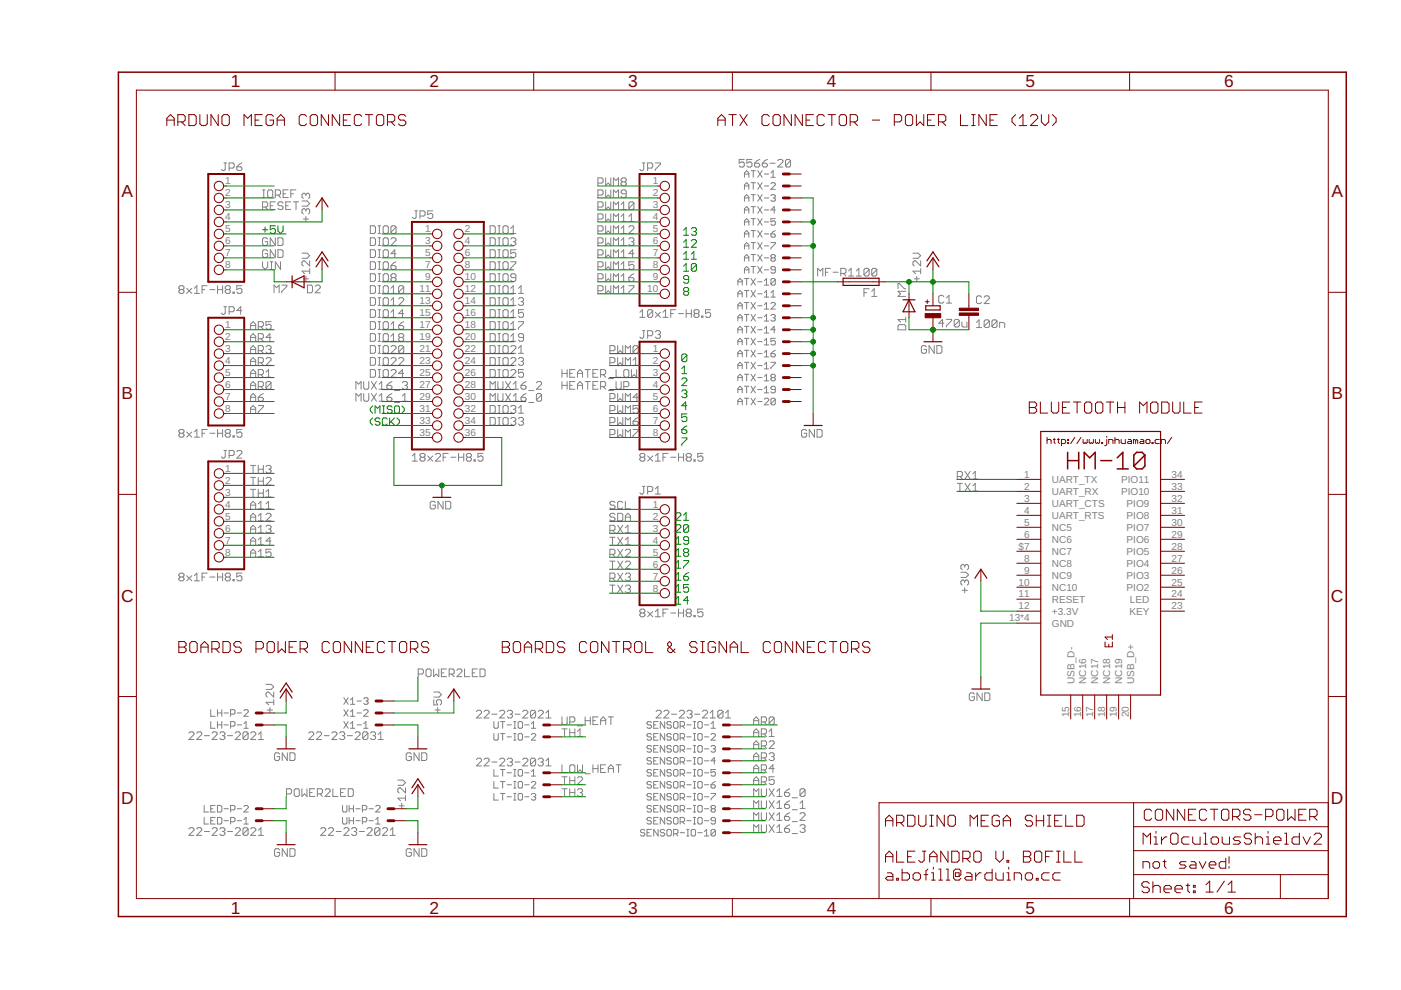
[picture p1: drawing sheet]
<svg xmlns="http://www.w3.org/2000/svg" width="297mm" height="210mm" viewBox="0 0 297 210" stroke-linecap="round" stroke-linejoin="round" font-family="sans-serif">
<defs><g id="words">
<g font-size="3.7" fill="#800000">
<text x="49" y="18.5">1</text>
<text x="91.1" y="18.5">2</text>
<text x="133.2" y="18.5">3</text>
<text x="175.3" y="18.5">4</text>
<text x="217.4" y="18.5">5</text>
<text x="259.5" y="18.5">6</text>
<text x="25.8" y="41.8">A</text>
<text x="282.3" y="41.8">A</text>
<text x="25.8" y="84.7">B</text>
<text x="282.3" y="84.7">B</text>
<text x="25.7" y="127.5">C</text>
<text x="282.2" y="127.5">C</text>
<text x="25.7" y="170.4">D</text>
<text x="282.2" y="170.4">D</text>
<text x="49" y="193.7">1</text>
<text x="91.1" y="193.7">2</text>
<text x="133.2" y="193.7">3</text>
<text x="175.3" y="193.7">4</text>
<text x="217.4" y="193.7">5</text>
<text x="259.5" y="193.7">6</text>
</g>
<g font-size="2.1" fill="#808080">
<text x="47.8" y="39.1">1</text>
<text x="47.8" y="41.6">2</text>
<text x="138.4" y="39.1">1</text>
<text x="138.4" y="41.6">2</text>
<text x="47.8" y="44.2">3</text>
<text x="47.8" y="46.7">4</text>
<text x="138.4" y="44.2">3</text>
<text x="138.4" y="46.7">4</text>
<text x="47.8" y="49.2">5</text>
<text x="47.8" y="51.8">6</text>
<text x="90.2" y="49.2">1</text>
<text x="90.2" y="51.8">3</text>
<text x="98.6" y="49.2">2</text>
<text x="98.6" y="51.8">4</text>
<text x="138.4" y="49.2">5</text>
<text x="138.4" y="51.8">6</text>
<text x="47.8" y="54.3">7</text>
<text x="47.8" y="56.9">8</text>
<text x="90.2" y="54.3">5</text>
<text x="90.2" y="56.9">7</text>
<text x="90.2" y="59.4">9</text>
<text x="98.6" y="54.3">6</text>
<text x="98.6" y="56.9">8</text>
<text x="98.6" y="59.4">10</text>
<text x="138.4" y="54.3">7</text>
<text x="138.4" y="56.9">8</text>
<text x="138.4" y="59.4">9</text>
<text x="89" y="61.9">11</text>
<text x="89" y="64.5">13</text>
<text x="98.6" y="61.9">12</text>
<text x="98.6" y="64.5">14</text>
<text x="137.2" y="61.9">10</text>
<text x="47.8" y="69.5">1</text>
<text x="89" y="67">15</text>
<text x="89" y="69.5">17</text>
<text x="98.6" y="67">16</text>
<text x="98.6" y="69.5">18</text>
<text x="47.8" y="72.1">2</text>
<text x="47.8" y="74.6">3</text>
<text x="47.8" y="77.2">4</text>
<text x="89" y="72.1">19</text>
<text x="89" y="74.6">21</text>
<text x="89" y="77.2">23</text>
<text x="98.6" y="72.1">20</text>
<text x="98.6" y="74.6">22</text>
<text x="98.6" y="77.2">24</text>
<text x="138.4" y="74.6">1</text>
<text x="138.4" y="77.2">2</text>
<text x="47.8" y="79.7">5</text>
<text x="47.8" y="82.2">6</text>
<text x="89" y="79.7">25</text>
<text x="89" y="82.2">27</text>
<text x="98.6" y="79.7">26</text>
<text x="98.6" y="82.2">28</text>
<text x="138.4" y="79.7">3</text>
<text x="138.4" y="82.2">4</text>
<text x="47.8" y="84.8">7</text>
<text x="47.8" y="87.3">8</text>
<text x="89" y="84.8">29</text>
<text x="89" y="87.3">31</text>
<text x="89" y="89.9">33</text>
<text x="98.6" y="84.8">30</text>
<text x="98.6" y="87.3">32</text>
<text x="98.6" y="89.9">34</text>
<text x="138.4" y="84.8">5</text>
<text x="138.4" y="87.3">6</text>
<text x="138.4" y="89.9">7</text>
<text x="89" y="92.4">35</text>
<text x="98.6" y="92.4">36</text>
<text x="138.4" y="92.4">8</text>
<text x="47.8" y="100">1</text>
<text x="217.1" y="101.3">1</text>
<text x="248.4" y="101.3">34</text>
<text x="47.8" y="102.6">2</text>
<text x="47.8" y="105.1">3</text>
<text x="47.8" y="107.6">4</text>
<text x="138.4" y="107.6">1</text>
<text x="217.1" y="103.8">2</text>
<text x="217.1" y="106.4">3</text>
<text x="223" y="102.4">UART_TX</text>
<text x="223" y="104.9">UART_RX</text>
<text x="223" y="107.5">UART_CTS</text>
<text x="237.7" y="104.9">PIO10</text>
<text x="237.7" y="102.4">PIO11</text>
<text x="238.9" y="107.5">PIO9</text>
<text x="248.4" y="106.4">32</text>
<text x="248.4" y="103.8">33</text>
<text x="47.8" y="110.2">5</text>
<text x="47.8" y="112.7">6</text>
<text x="138.4" y="110.2">2</text>
<text x="138.4" y="112.7">3</text>
<text x="217.1" y="108.9">4</text>
<text x="217.1" y="111.4">5</text>
<text x="217.1" y="114">6</text>
<text x="223" y="110">UART_RTS</text>
<text x="223" y="112.6">NC5</text>
<text x="238.9" y="112.6">PIO7</text>
<text x="238.9" y="110">PIO8</text>
<text x="248.4" y="114">29</text>
<text x="248.4" y="111.4">30</text>
<text x="248.4" y="108.9">31</text>
<text x="47.8" y="115.3">7</text>
<text x="47.8" y="117.8">8</text>
<text x="138.4" y="115.3">4</text>
<text x="138.4" y="117.8">5</text>
<text x="216" y="116.5">$7</text>
<text x="217.1" y="119.1">8</text>
<text x="223" y="115.1">NC6</text>
<text x="223" y="117.6">NC7</text>
<text x="238.9" y="117.6">PIO5</text>
<text x="238.9" y="115.1">PIO6</text>
<text x="248.4" y="119.1">27</text>
<text x="248.4" y="116.5">28</text>
<text x="138.4" y="120.3">6</text>
<text x="138.4" y="122.9">7</text>
<text x="138.4" y="125.4">8</text>
<text x="216" y="124.1">10</text>
<text x="217.1" y="121.6">9</text>
<text x="223" y="120.2">NC8</text>
<text x="223" y="122.7">NC9</text>
<text x="223" y="125.3">NC10</text>
<text x="238.9" y="125.3">PIO2</text>
<text x="238.9" y="122.7">PIO3</text>
<text x="238.9" y="120.2">PIO4</text>
<text x="248.4" y="124.1">25</text>
<text x="248.4" y="121.6">26</text>
<text x="214" y="131.8">13*4</text>
<text x="216" y="126.7">11</text>
<text x="216" y="129.2">12</text>
<text x="223" y="127.8">RESET</text>
<text x="223" y="130.3">+3.3V</text>
<text x="239.5" y="130.3">KEY</text>
<text x="239.6" y="127.8">LED</text>
<text x="248.4" y="129.2">23</text>
<text x="248.4" y="126.7">24</text>
<text x="223" y="132.9">GND</text>
<text x="227.8" y="145" transform="rotate(-90 227.8 145)">USB_D-</text>
<text x="230.3" y="145" transform="rotate(-90 230.3 145)">NC16</text>
<text x="232.9" y="145" transform="rotate(-90 232.9 145)">NC17</text>
<text x="235.4" y="145" transform="rotate(-90 235.4 145)">NC18</text>
<text x="237.9" y="145" transform="rotate(-90 237.9 145)">NC19</text>
<text x="240.5" y="145" transform="rotate(-90 240.5 145)">USB_D+</text>
<text x="226.7" y="152.1" transform="rotate(-90 226.7 152.1)">15</text>
<text x="229.2" y="152.1" transform="rotate(-90 229.2 152.1)">16</text>
<text x="231.7" y="152.1" transform="rotate(-90 231.7 152.1)">17</text>
<text x="234.3" y="152.1" transform="rotate(-90 234.3 152.1)">18</text>
<text x="236.8" y="152.1" transform="rotate(-90 236.8 152.1)">19</text>
<text x="239.4" y="152.1" transform="rotate(-90 239.4 152.1)">20</text>
</g>
</g></defs>
<g fill="none" stroke="#808080" stroke-width=".21">
<path d="M47.5 34.5h.5M47.8 34.5v1.4l-.3 .3h-.3l-.3-.3M48.6 35.6h.8l.3-.2v-.6l-.3-.3h-.8v1.7M50.2 35.4h.8l.3 .2v.3l-.3 .3h-.5l-.3-.3zM51.3 34.5l-1.1 .9M126.8 38.8h.8l.3-.3v-.5l-.3-.3h-.8v1.6M128.4 37.7v1.6l.5-.5 .6 .5v-1.6M130 39.3v-1.6l.6 .6 .5-.6v1.6M132 38.5l-.3-.2v-.3l.3-.3h.5l.3 .3v.3l-.3 .2M132 38.5l-.3 .3v.3l.3 .2h.5l.3-.2v-.3l-.3-.3M132 38.5h.5M136.2 34.5h.5"/>
<path d="M136.5 34.5v1.4l-.3 .3h-.3l-.2-.3M137.3 35.6h.8l.3-.2v-.6l-.3-.3h-.8v1.7M138.9 34.5h1.1v.3l-1.1 1.1v.3M157.8 33.8h-1.1v.8l.5-.3h.3l.3 .3v.6l-.3 .2h-.5l-.3-.2M157.8 37.6v-.9l.5-.5 .5 .5v.9M157.8 36.9h1M157.8 39.4h1M159.2 36.2h1M159.2 38.7h1M159.4 33.8h-1.1v.8l.6-.3h.3l.2 .3v.6l-.2 .2h-.6l-.3-.2M159.7 36.2v1.4M159.7 38.7v1.4"/>
<path d="M160 34.6h.8l.3 .3v.3l-.3 .2h-.5l-.3-.2zM160.7 36.2l.9 1.4M160.7 38.7l.9 1.4M161.1 33.8l-.6 .3-.5 .5M161.6 36.2l-.9 1.4M161.6 38.7l-.9 1.4M161.6 34.6h.8l.3 .3v.3l-.3 .2h-.5l-.3-.2zM162.1 36.9h.9M162.1 39.4h.9M162.7 33.8l-.5 .3-.6 .5M163.3 34.6h1M163.4 36.7l.5-.5v1.4"/>
<path d="M163.4 37.6h1M163.4 39l.3-.3h.4l.3 .3v.2l-1 .9h1M164.9 34.1l.3-.3h.5l.3 .3v.2l-1.1 1.1h1.1M167.6 34.1l-.3-.3h-.5l-.3 .3v1.1M167.6 34.1v1.1l-.3 .2h-.5l-.3-.2M167.6 34.1l-1.1 1.1M55.7 43.9h.8l.2-.3v-.5l-.2-.3h-.8v1.6M55.7 55.5v1.1l.5 .5 .5-.5v-1.1M55.7 41.9h.5M55.7 40.3h.5M55.9 40.3v1.6M56.2 43.9l.5 .5"/>
<path d="M56.7 50.7l-.2-.3h-.6l-.2 .3v1.1l.2 .2h.6l.2-.2v-.6h-.5M56.7 53.2l-.2-.2h-.6l-.2 .2v1.1l.2 .3h.6l.2-.3v-.5h-.5M57 40.3h.6l.2 .2v1.1l-.2 .3h-.6l-.3-.3v-1.1zM57.3 43.6h.5M57.3 55.5h.5M57.3 57.1h.5M57.6 55.5v1.6M58.4 41.4h.8l.3-.3v-.6l-.3-.2h-.8v1.6M58.4 42.8h-1.1v1.6h1.1M58.4 50.4v1.6l-1.1-1.6v1.6M58.4 53v1.6l-1.1-1.6v1.6M58.9 50.4h.9l.2 .3v1.1l-.2 .2h-.9z"/>
<path d="M58.9 53h.9l.2 .2v1.1l-.2 .3h-.9zM58.9 41.4l.6 .5M59.5 55.5v1.6l-1.1-1.6v1.6M60 43.1l-.2-.3h-.6l-.3 .3v.2l.3 .3h.6l.2 .3v.3l-.2 .2h-.6l-.3-.2M60 41.1h.6M60.6 43.6h.5M61.1 40.3h-1.1v1.6h1.1M61.7 42.8h-1.1v1.6h1.1M61.7 41.1h.5M62.2 42.8h1.1M62.7 40.3h-1v1.6M62.8 42.8v1.6"/>
<path d="M64 53.7h1.1l.6 .5-.6 .6h-1.1M64 42.6h1.1l.6 .6-.6 .5h-1.1M64.3 59.1h1.1M64.3 46.4h1.1M64.9 41.3v.2M64.9 44.5v.3M64.9 45.9v1.1M64.9 58.6v1.1M64.9 41.3l.2-.3h.3l.3 .3v.5l-.3 .3M64.9 44.5l.2-.2h.3l.3 .2v.6l-.3 .2M64.9 41.3l-.3-.3h-.3l-.3 .3v.5l.3 .3M64.9 44.5l-.3-.2h-.3l-.3 .2v.6l.3 .2"/>
<path d="M65.7 57.5h-1.7l.6 .5M65.7 55.3v1.1l-1.1-1.1h-.3l-.3 .3v.5l.3 .3M65.7 57v1M78.5 47.9h.8l.3 .3v1l-.3 .3h-.8zM78.5 50.4h.8l.3 .3v1.1l-.3 .2h-.8zM78.5 53h.8l.3 .2v1.1l-.3 .3h-.8zM78.5 55.5h.8l.3 .3v1.1l-.3 .2h-.8zM78.5 58h.8l.3 .3v1.1l-.3 .3h-.8zM80.2 50.4h.5M80.2 52h.5M80.2 53h.5M80.2 54.6h.5"/>
<path d="M80.2 47.9h.5M80.2 49.5h.5M80.2 55.5h.5M80.2 57.1h.5M80.2 58h.5M80.2 59.7h.5M80.4 47.9v1.6M80.4 50.4v1.6M80.4 53v1.6M80.4 55.5v1.6M80.4 58v1.7M81.5 50.4h.6l.2 .3v1.1l-.2 .2h-.6l-.3-.2v-1.1z"/>
<path d="M81.5 53h.6l.2 .2v1.1l-.2 .3h-.6l-.3-.3v-1.1zM81.5 47.9h.6l.2 .3v1l-.2 .3h-.6l-.3-.3v-1zM81.5 55.5h.6l.2 .3v1.1l-.2 .2h-.6l-.3-.2v-1.1zM81.5 58h.6l.2 .3v1.1l-.2 .3h-.6l-.3-.3v-1.1zM82.9 50.7l.3-.3h.5l.3 .3v.3l-1.1 1h1.1M82.9 56.3h.8l.3 .3v.3l-.3 .2h-.5l-.3-.2zM83.2 58.9l-.3-.3v-.3l.3-.3h.5l.3 .3v.3l-.3 .3M83.2 58.9l-.3 .2v.3l.3 .3h.5l.3-.3v-.3l-.3-.2M83.2 58.9h.5M84 53.8h-1.1l.8-.8v1.6M84 48.2l-.3-.3h-.5l-.3 .3v1M84 48.2v1l-.3 .3h-.5l-.3-.3"/>
<path d="M84 48.2l-1.1 1M84 55.5l-.6 .3-.5 .5M87.9 44.7h.6M88.2 44.7v1.4l-.3 .2h-.2l-.3-.2M89 45.8h.9l.2-.3v-.5l-.2-.3h-.9v1.6M91.8 44.7h-1.1v.8l.5-.2h.3l.3 .2v.6l-.3 .2h-.5l-.3-.2M103.9 55.5h.8l.3 .3v1.1l-.3 .2h-.8zM103.9 50.4h.8l.3 .3v1.1l-.3 .2h-.8zM103.9 53h.8l.3 .2v1.1l-.3 .3h-.8zM103.9 47.9h.8l.3 .3v1l-.3 .3h-.8zM103.9 58h.8l.3 .3v1.1l-.3 .3h-.8zM105.6 50.4h.5"/>
<path d="M105.6 52h.5M105.6 53h.5M105.6 54.6h.5M105.6 47.9h.5M105.6 49.5h.5M105.6 55.5h.5M105.6 57.1h.5M105.6 58h.5M105.6 59.7h.5M105.8 47.9v1.6M105.8 50.4v1.6M105.8 53v1.6"/>
<path d="M105.8 55.5v1.6M105.8 58v1.7M106.6 55.8l.3-.3h.6l.2 .3v1.1l-.2 .2h-.6l-.3-.2zM106.9 50.4h.6l.2 .3v1.1l-.2 .2h-.6l-.3-.2v-1.1zM106.9 53h.6l.2 .2v1.1l-.2 .3h-.6l-.3-.3v-1.1zM106.9 47.9h.6l.2 .3v1l-.2 .3h-.6l-.3-.3v-1zM106.9 58h.6l.2 .3v1.1l-.2 .3h-.6l-.3-.3v-1.1zM108.3 50.7l.2-.3h.6l.3 .3v.3l-.3 .2M108.3 49.5h1.1M108.3 55.5h1.1v.3l-1.1 1.1v.2M108.3 48.4l.5-.5v1.6M108.8 51.2h.3"/>
<path d="M109.1 51.2l.3 .3v.3l-.3 .2h-.6l-.2-.2M109.4 53h-1.1v.8l.5-.3h.3l.3 .3v.5l-.3 .3h-.6l-.2-.3M109.4 58.9h-.9l-.2-.3v-.3l.2-.3h.6l.3 .3v1.1l-.3 .3h-.6l-.2-.3M126.8 46.4h.8l.3-.2v-.6l-.3-.3h-.8v1.7M126.8 59.1h.8l.3-.2v-.6l-.3-.3h-.8v1.7M126.8 49h.8l.3-.3v-.5l-.3-.3h-.8v1.6M126.8 43.9h.8l.3-.3v-.5l-.3-.3h-.8v1.6M126.8 51.5h.8l.3-.3v-.5l-.3-.3h-.8v1.6M126.8 54.1h.8l.3-.3v-.6l-.3-.2h-.8v1.6M126.8 41.4h.8l.3-.3v-.6l-.3-.2h-.8v1.6M126.8 56.6h.8l.3-.3v-.5l-.3-.3h-.8v1.6M128.4 55.5v1.6l.5-.5 .6 .5v-1.6"/>
<path d="M128.4 40.3v1.6l.5-.5 .6 .5v-1.6M128.4 42.8v1.6l.5-.5 .6 .5v-1.6M128.4 45.3v1.7l.5-.6 .6 .6v-1.7M128.4 47.9v1.6l.5-.5 .6 .5v-1.6M128.4 50.4v1.6l.5-.5 .6 .5v-1.6M128.4 53v1.6l.5-.5 .6 .5v-1.6M128.4 58v1.7l.5-.6 .6 .6v-1.7M130 47v-1.7l.6 .6 .5-.6v1.7M130 49.5v-1.6l.6 .5 .5-.5v1.6M130 52v-1.6l.6 .6 .5-.6v1.6M130 41.9v-1.6l.6 .5 .5-.5v1.6M130 44.4v-1.6l.6 .5 .5-.5v1.6"/>
<path d="M130 54.6v-1.6l.6 .5 .5-.5v1.6M130 57.1v-1.6l.6 .5 .5-.5v1.6M130 59.7v-1.7l.6 .6 .5-.6v1.7M131.7 44.4h1.1M131.7 52h1.1M131.7 54.6h1.1M131.7 43.3l.5-.5v1.6M131.7 45.9l.5-.6v1.7M131.7 48.4l.5-.5v1.6M131.7 51l.5-.6v1.6M131.7 53.5l.5-.5v1.6M131.7 56l.5-.5v1.6"/>
<path d="M131.7 58.6l.5-.6v1.7M131.7 47h1.1M131.7 49.5h1.1M131.7 57.1h1.1M131.7 59.7h1.1M132.8 41.1h-.8l-.3-.3v-.3l.3-.2h.5l.3 .2v1.1l-.3 .3h-.5l-.3-.3M133.3 50.7l.3-.3h.5l.3 .3v.3l-.3 .2M133.3 58.9h.8l.3 .2v.3l-.3 .3h-.5l-.3-.3zM133.3 48.2l.3-.3h.5l.3 .3v.2l-1.1 1.1h1.1M133.3 47h1.1M133.3 45.9l.6-.6v1.7M133.9 51.2h.2"/>
<path d="M134.1 51.2l.3 .3v.3l-.3 .2h-.5l-.3-.2M134.4 43.1l-.3-.3h-.5l-.3 .3v1.1M134.4 43.1v1.1l-.3 .2h-.5l-.3-.2M134.4 53.8h-1.1l.8-.8v1.6M134.4 55.5h-1.1v.8l.6-.3h.2l.3 .3v.6l-.3 .2h-.5l-.3-.2M134.4 43.1l-1.1 1.1M134.4 58l-.5 .3-.6 .6M156.4 59.8h1M157.8 40.1v-.9l.5-.5 .5 .5v.9M157.8 42.7v-1l.5-.4 .5 .4v1M157.8 45.2v-.9l.5-.5 .5 .5v.9M157.8 47.8v-1l.5-.4 .5 .4v1"/>
<path d="M157.8 50.3v-.9l.5-.5 .5 .5v.9M157.8 52.8v-.9l.5-.5 .5 .5v.9M157.8 55.4v-1l.5-.4 .5 .4v1M157.8 57.9v-.9l.5-.5 .5 .5v.9M157.8 42h1M157.8 44.5h1M157.8 47.1h1M157.8 49.6h1M157.8 52.1h1M157.8 54.7h1M157.8 57.2h1M157.8 59.1h1"/>
<path d="M158.3 59.1v1.4M159.2 41.3h1M159.2 43.8h1M159.2 46.4h1M159.2 48.9h1M159.2 51.4h1M159.2 54h1M159.2 56.5h1M159.2 59.1l1 1.4M159.7 41.3v1.4M159.7 43.8v1.4M159.7 46.4v1.4"/>
<path d="M159.7 48.9v1.4M159.7 51.4v1.4M159.7 54v1.4M159.7 56.5v1.4M160.2 59.1l-1 1.4M160.7 41.3l.9 1.4M160.7 43.8l.9 1.4M160.7 46.4l.9 1.4M160.7 48.9l.9 1.4M160.7 51.4l.9 1.4M160.7 54l.9 1.4M160.7 56.5l.9 1.4"/>
<path d="M160.7 59.8h.9M161.6 41.3l-.9 1.4M161.6 43.8l-.9 1.4M161.6 46.4l-.9 1.4M161.6 48.9l-.9 1.4M161.6 51.4l-.9 1.4M161.6 54l-.9 1.4M161.6 56.5l-.9 1.4M162.1 42h.9M162.1 44.5h.9M162.1 47.1h.9M162.1 49.6h.9"/>
<path d="M162.1 52.1h.9M162.1 54.7h.9M162.1 57.2h.9M162.1 59.5l.4-.4v1.4M163.4 49.6h.7l.3 .5-.3 .2h-.4l-.3-.2zM163.4 41.5l.3-.2h.4l.3 .2-.3 .5M163.4 51.4h1v.3l-1 .9v.2M163.7 54.7l-.3-.3 .3-.4h.4l.3 .2-.3 .5M163.7 54.7l-.3 .2 .3 .5h.4l.3-.3-.3-.4M163.7 54.7h.4M163.9 42h.2M164.1 42l.3 .2-.3 .5h-.4l-.3-.3"/>
<path d="M164.4 57.2h-.7l-.3-.2 .3-.5h.4l.3 .2v1l-.3 .2h-.4l-.3-.2M164.4 44.5h-1l.7-.7v1.4M164.4 59.3l-1 .9M164.4 59.3v.9l-.3 .3h-.4l-.3-.3M164.4 46.4h-1v.7l.7-.3 .3 .3v.4l-.3 .3h-.4l-.3-.3M164.4 59.3l-.3-.2h-.4l-.3 .2v.9M164.4 48.9l-1 .7M173.4 58.5v-1.6l.5 .5 .6-.5v1.6M175 57.7h.5M176.1 56.9h-1.1v1.6M176.6 57.7h1.1M178.3 58h.8l.3-.3v-.5l-.3-.3h-.8v1.6"/>
<path d="M178.8 58l.6 .5M179.9 57.4l.5-.5v1.6M179.9 58.5h1.1M181.5 58.5h1.1M181.5 57.4l.6-.5v1.6M184.3 57.2v1.1l-.3 .2h-.5l-.3-.2M184.3 57.2l-.3-.3h-.5l-.3 .3v1.1M184.3 57.2l-1.1 1.1M185.9 57.2l-.3-.3h-.5l-.3 .3v1.1M185.9 57.2v1.1l-.3 .2h-.5l-.3-.2M185.9 57.2l-1.1 1.1M193.6 53.7h1l.6 .5-.6 .6h-1"/>
<path d="M193.8 59.1h1.1M194.4 58.6v1.1M195.2 57.5h-1.6l.5 .5M195.2 55.3v1.1l-1.1-1.1h-.3l-.2 .3v.5l.2 .3M195.2 57v1M38.2 61.4l-.3-.3v-.2l.3-.3h.6l.2 .3v.2l-.2 .3M38.2 61.4l-.3 .3v.2l.3 .3h.6l.2-.3v-.2l-.2-.3M38.2 61.4h.6M39.6 61.1l1.1 1.1M40.7 61.1l-1.1 1.1M41.2 61.1l.5-.5v1.6M41.2 62.2h1.1"/>
<path d="M42.8 61.4h.6M43.9 60.6h-1.1v1.6M44.5 61.4h1.1M46.1 60.6v1.6M46.1 61.4h1.1M47.2 60.6v1.6M47.5 65h.5M47.8 65v1.4l-.3 .3h-.3l-.3-.3M48 61.4l-.2-.3v-.2l.2-.3h.6l.2 .3v.2l-.2 .3M48 61.4l-.2 .3v.2l.2 .3h.6l.2-.3v-.2l-.2-.3M48 61.4h.6M48.6 66.1h.8l.3-.3v-.5l-.3-.3h-.8v1.7"/>
<path d="M49.4 61.9h.3v.3h-.3zM51.3 60.6h-1.1v.8l.8-.3 .3 .3v.5l-.3 .3h-.5l-.3-.3M51.3 65.8h-1.1l.8-.8v1.7M53.1 69.8v-1.1l.6-.5 .5 .5v1.1M53.1 72.4v-1.1l.6-.6 .5 .6v1.1M53.1 74.9v-1.1l.6-.5 .5 .5v1.1M53.1 77.4v-1l.6-.6 .5 .6v1M53.1 80v-1.1l.6-.5 .5 .5v1.1M53.1 74.1h1.1M53.1 79.2h1.1M53.1 69h1.1M53.1 71.5h1.1"/>
<path d="M53.1 76.6h1.1M54.8 74.4h.8l.2-.3v-.5l-.2-.3h-.8v1.6M54.8 71.8h.8l.2-.3v-.5l-.2-.3h-.8v1.7M54.8 76.9h.8l.2-.3v-.5l-.2-.3h-.8v1.6M54.8 69.3h.8l.2-.3v-.5l-.2-.3h-.8v1.6M54.8 79.4h.8l.2-.2v-.6l-.2-.2h-.8v1.6M55.3 79.4l.5 .6M55.3 76.9l.5 .5M55.3 74.4l.5 .5M55.3 69.3l.5 .5M55.3 71.8l.5 .6M56.4 73.6l.3-.3h.5l.3 .3v.2l-.3 .3"/>
<path d="M56.4 78.9l.5-.5v1.6M56.4 76.1l.3-.3h.5l.3 .3v.3l-1.1 1h1.1M56.4 80h1.1M56.9 74.1h.3M57.2 74.1l.3 .3v.2l-.3 .3h-.5l-.3-.3M57.5 68.2h-1.1v.8l.5-.3h.3l.3 .3v.6l-.3 .2h-.5l-.3-.2M57.5 71.5h-1.1l.8-.8v1.7M58.1 62.1v-1.6l.5 .5 .6-.5v1.6M59.7 60.5h1.1v.2l-1.1 1.1v.3M65.2 60.5h.8l.3 .2v1.1l-.3 .3h-.8zM66.8 60.7l.3-.2h.5l.3 .2v.3l-1.1 1.1h1.1M78.5 65.7h.8l.3 .2v1.1l-.3 .3h-.8z"/>
<path d="M78.5 60.6h.8l.3 .3v1l-.3 .3h-.8zM78.5 73.3h.8l.3 .3v1l-.3 .3h-.8zM78.5 63.1h.8l.3 .3v1.1l-.3 .2h-.8zM78.5 68.2h.8l.3 .3v1.1l-.3 .2h-.8zM78.5 70.7h.8l.3 .3v1.1l-.3 .3h-.8zM78.5 75.8h.8l.3 .3v1.1l-.3 .2h-.8zM78.5 78.4h.8l.3 .2v1.1l-.3 .3h-.8zM80.2 67.3h.5M80.2 65.7h.5M80.2 60.6h.5M80.2 62.2h.5M80.2 73.3h.5"/>
<path d="M80.2 74.9h.5M80.2 75.8h.5M80.2 77.4h.5M80.2 78.4h.5M80.2 80h.5M80.2 64.7h.5M80.2 63.1h.5M80.2 69.8h.5M80.2 68.2h.5M80.2 72.4h.5M80.2 70.7h.5M80.4 60.6v1.6"/>
<path d="M80.4 63.1v1.6M80.4 65.7v1.6M80.4 68.2v1.6M80.4 70.7v1.7M80.4 73.3v1.6M80.4 75.8v1.6M80.4 78.4v1.6M81.2 65.9l.3-.2h.6l.2 .2v1.1l-.2 .3h-.6l-.3-.3zM81.2 73.6l.3-.3h.6l.2 .3v1l-.2 .3h-.6l-.3-.3zM81.2 63.4l.3-.3h.6l.2 .3v1.1l-.2 .2h-.6l-.3-.2zM81.2 76.1l.3-.3h.6l.2 .3v1.1l-.2 .2h-.6l-.3-.2zM81.2 78.6l.3-.2h.6l.2 .2v1.1l-.2 .3h-.6l-.3-.3z"/>
<path d="M81.2 68.5l.3-.3h.6l.2 .3v1.1l-.2 .2h-.6l-.3-.2zM81.2 71l.3-.3h.6l.2 .3v1.1l-.2 .3h-.6l-.3-.3zM81.5 60.6h.6l.2 .3v1l-.2 .3h-.6l-.3-.3v-1zM82.9 67.3h1.1M82.9 62.2h1.1M82.9 73.6l.3-.3h.5l.3 .3v.2l-1.1 1.1h1.1M82.9 76.1l.3-.3h.5l.3 .3v.3l-1.1 1h1.1M82.9 78.6l.3-.2h.5l.3 .2v.3l-1.1 1.1h1.1M82.9 61.1l.5-.5v1.6M82.9 63.7l.5-.6v1.6M82.9 66.2l.5-.5v1.6M82.9 68.7l.5-.5v1.6"/>
<path d="M82.9 71.3l.5-.6v1.7M82.9 64.7h1.1M82.9 69.8h1.1M82.9 72.4h1.1M84.5 76.1l.3-.3h.5l.3 .3v.3l-1.1 1h1.1M84.5 69h.8l.3 .3v.3l-.3 .2h-.5l-.3-.2zM84.5 63.4l.3-.3h.5l.3 .3v.3l-1.1 1h1.1M84.8 71.5l-.3 .3v.3l.3 .3h.5l.3-.3v-.3l-.3-.3M84.8 71.5l-.3-.2v-.3l.3-.3h.5l.3 .3v.3l-.3 .2M84.8 71.5h.5M85.6 66.5h-1.1l.8-.8v1.6M85.6 60.9l-.3-.3h-.5l-.3 .3v1"/>
<path d="M85.6 60.9v1l-.3 .3h-.5l-.3-.3M85.6 73.6l-.3-.3h-.5l-.3 .3v1M85.6 73.6v1l-.3 .3h-.5l-.3-.3M85.6 79.2h-1.1l.8-.8v1.6M85.6 60.9l-1.1 1M85.6 68.2l-1.1 .8M85.6 73.6l-1.1 1M103.9 65.7h.8l.3 .2v1.1l-.3 .3h-.8zM103.9 60.6h.8l.3 .3v1l-.3 .3h-.8zM103.9 73.3h.8l.3 .3v1l-.3 .3h-.8zM103.9 75.8h.8l.3 .3v1.1l-.3 .2h-.8zM103.9 78.4h.8l.3 .2v1.1l-.3 .3h-.8z"/>
<path d="M103.9 63.1h.8l.3 .3v1.1l-.3 .2h-.8zM103.9 68.2h.8l.3 .3v1.1l-.3 .2h-.8zM103.9 70.7h.8l.3 .3v1.1l-.3 .3h-.8zM105.6 67.3h.5M105.6 65.7h.5M105.6 60.6h.5M105.6 62.2h.5M105.6 73.3h.5M105.6 74.9h.5M105.6 75.8h.5M105.6 77.4h.5M105.6 78.4h.5"/>
<path d="M105.6 80h.5M105.6 64.7h.5M105.6 63.1h.5M105.6 69.8h.5M105.6 68.2h.5M105.6 72.4h.5M105.6 70.7h.5M105.8 60.6v1.6M105.8 63.1v1.6M105.8 65.7v1.6M105.8 68.2v1.6M105.8 70.7v1.7"/>
<path d="M105.8 73.3v1.6M105.8 75.8v1.6M105.8 78.4v1.6M106.6 65.9l.3-.2h.6l.2 .2v1.1l-.2 .3h-.6l-.3-.3zM106.6 73.6l.3-.3h.6l.2 .3v1l-.2 .3h-.6l-.3-.3zM106.6 76.1l.3-.3h.6l.2 .3v1.1l-.2 .2h-.6l-.3-.2zM106.6 78.6l.3-.2h.6l.2 .2v1.1l-.2 .3h-.6l-.3-.3zM106.6 68.5l.3-.3h.6l.2 .3v1.1l-.2 .2h-.6l-.3-.2zM106.6 71l.3-.3h.6l.2 .3v1.1l-.2 .3h-.6l-.3-.3zM106.9 60.6h.6l.2 .3v1l-.2 .3h-.6l-.3-.3v-1zM106.9 63.1h.6l.2 .3v1.1l-.2 .2h-.6l-.3-.2v-1.1zM108.3 67.3h1.1"/>
<path d="M108.3 62.2h1.1M108.3 73.6l.2-.3h.6l.3 .3v.2l-1.1 1.1h1.1M108.3 76.1l.2-.3h.6l.3 .3v.3l-1.1 1h1.1M108.3 78.6l.2-.2h.6l.3 .2v.3l-1.1 1.1h1.1M108.3 61.1l.5-.5v1.6M108.3 63.7l.5-.6v1.6M108.3 66.2l.5-.5v1.6M108.3 68.7l.5-.5v1.6M108.3 71.3l.5-.6v1.7M108.3 64.7h1.1M108.3 69.8h1.1M108.3 72.4h1.1"/>
<path d="M109.9 62.2h1.1M109.9 74.9h1.1M109.9 76.1l.3-.3h.5l.3 .3v.3l-.3 .2M109.9 61.1l.6-.5v1.6M109.9 63.4l.3-.3h.5l.3 .3v.3l-.3 .2M109.9 68.2h1.1v.3l-1.1 1.1v.2M109.9 73.8l.6-.5v1.6M110.5 76.6h.2M110.5 63.9h.2M110.7 76.6l.3 .3v.3l-.3 .2h-.5l-.3-.2M110.7 63.9l.3 .3v.3l-.3 .2h-.5l-.3-.2M111 65.7h-1.1v.8l.6-.3h.2l.3 .3v.5l-.3 .3h-.5l-.3-.3"/>
<path d="M111 78.4h-1.1v.8l.6-.3h.2l.3 .3v.5l-.3 .3h-.5l-.3-.3M111 71.5h-.8l-.3-.2v-.3l.3-.3h.5l.3 .3v1.1l-.3 .3h-.5l-.3-.3M119.1 78.4v1.6M119.1 79.2h1.1M120.2 78.4v1.6M120.8 79.2h.5M121.9 78.4h-1.1v1.6h1.1M122.4 79.2h1.1M122.4 80v-1.1l.6-.5 .5 .5v1.1M124.1 78.4h1.1M124.6 78.4v1.6M125.7 79.2h.5"/>
<path d="M126.8 61.7h.8l.3-.3v-.5l-.3-.3h-.8v1.6M126.8 78.4h-1.1v1.6h1.1M127.3 79.4h.8l.3-.2v-.6l-.3-.2h-.8v1.6M127.9 79.4l.5 .6M128.4 60.6v1.6l.5-.5 .6 .5v-1.6M129.3 74.4h.8l.3-.3v-.5l-.3-.3h-.8v1.6M129.3 76.9h.8l.3-.3v-.5l-.3-.3h-.8v1.6M130 62.2v-1.6l.6 .5 .5-.5v1.6M130.6 78.4v1.6h1.1M131 73.3v1.6l.5-.5 .5 .5v-1.6M131 75.8v1.6l.5-.5 .5 .5v-1.6M131.7 62.2h1.1"/>
<path d="M131.7 61.1l.5-.5v1.6M132.2 78.6l.3-.2h.6l.2 .2v1.1l-.2 .3h-.6l-.3-.3zM132.6 74.9v-1.6l.5 .5 .6-.5v1.6M132.6 77.4v-1.6l.5 .6 .6-.6v1.6M133.3 60.6h1.1v.3l-1.1 1v.3M133.9 78.4v1.6l.5-.6 .6 .6v-1.6M134.2 76.4l.6-.6v1.6M134.2 77.4h1.1M135.3 73.6v1l-.3 .3h-.5l-.3-.3M135.3 73.6l-.3-.3h-.5l-.3 .3v1M135.3 73.6l-1.1 1M135.7 66.2l.5-.5v1.6"/>
<path d="M135.7 67.3h1M136.2 70.1h.5M136.5 70.1v1.4l-.3 .2h-.3l-.2-.2M137.3 71.2h.8l.3-.3v-.5l-.3-.3h-.8v1.6M138.4 65.9v1.1l-.3 .3h-.5l-.3-.3M138.4 65.9l-.3-.2h-.5l-.3 .2v1.1M138.4 65.9l-1.1 1.1M138.9 66.2l1.1 1.1M138.9 70.4l.3-.3h.5l.3 .3v.3l-.3 .2M139.5 70.9h.2M139.7 70.9l.3 .3v.3l-.3 .2h-.5l-.3-.2M140 66.2l-1.1 1.1"/>
<path d="M140.6 67.3h1M140.6 66.2l.5-.5v1.6M142.2 66.5h.5M143.3 65.7h-1.1v1.6M143.8 66.5h1.1M145.5 65.7v1.6M145.5 66.5h1.1M146.6 65.7v1.6M147.4 66.5l-.3-.3v-.3l.3-.2h.5l.3 .2v.3l-.3 .3M147.4 66.5l-.3 .2v.3l.3 .3h.5l.3-.3v-.3l-.3-.2M147.4 66.5h.5M148.8 67h.2v.3h-.2z"/>
<path d="M150.7 65.7h-1.1v.8l.5-.3h.3l.3 .3v.5l-.3 .3h-.6l-.2-.3M156.4 60.5v-1l.5-.4 .5 .4v1M156.4 63v-.9l.5-.5 .5 .5v.9M156.4 65.5v-.9l.5-.5 .5 .5v.9M156.4 68.1v-1l.5-.4 .5 .4v1M156.4 70.6v-.9l.5-.5 .5 .5v.9M156.4 73.1v-.9l.5-.5 .5 .5v.9M156.4 75.7v-1l.5-.4 .5 .4v1M156.4 78.2v-.9l.5-.5 .5 .5v.9M156.4 62.3h1M156.4 64.8h1M156.4 67.4h1"/>
<path d="M156.4 69.9h1M156.4 72.4h1M156.4 75h1M156.4 77.5h1M157.8 71.7h1M157.8 66.7h1M157.8 61.6h1M157.8 64.1h1M157.8 69.2h1M157.8 74.3h1M157.8 76.8h1M157.8 79.4h1"/>
<path d="M158.3 61.6v1.4M158.3 64.1v1.4M158.3 66.7v1.4M158.3 69.2v1.4M158.3 71.7v1.4M158.3 74.3v1.4M158.3 76.8v1.4M158.3 79.4v1.4M159.2 61.6l1 1.4M159.2 64.1l1 1.4M159.2 66.7l1 1.4M159.2 69.2l1 1.4"/>
<path d="M159.2 71.7l1 1.4M159.2 74.3l1 1.4M159.2 76.8l1 1.4M159.2 79.4l1 1.4M160.2 61.6l-1 1.4M160.2 64.1l-1 1.4M160.2 66.7l-1 1.4M160.2 69.2l-1 1.4M160.2 71.7l-1 1.4M160.2 74.3l-1 1.4M160.2 76.8l-1 1.4M160.2 79.4l-1 1.4"/>
<path d="M160.7 62.3h.9M160.7 64.8h.9M160.7 67.4h.9M160.7 69.9h.9M160.7 72.4h.9M160.7 75h.9M160.7 77.5h.9M162.1 79.8l.4-.4v1.4M162.1 60.5h.9M162.1 62.1l.4-.5v1.4M162.1 64.6l.4-.5v1.4M162.1 67.1l.4-.4v1.4"/>
<path d="M162.1 69.7l.4-.5v1.4M162.1 72.2l.4-.5v1.4M162.1 74.7l.4-.4v1.4M162.1 77.3l.4-.5v1.4M162.1 63h.9M162.1 65.5h.9M162.1 68.1h.9M162.1 70.6h.9M162.1 73.1h.9M162.1 75.7h.9M162.1 78.2h.9M163.4 66.9l.3-.2h.4l.3 .2-.3 .5"/>
<path d="M163.4 62.1l.5-.5v1.4M163.4 64.4l.3-.3h.4l.3 .3v.2l-1 .9h1M163.4 75h.7l.3 .4-.3 .3h-.4l-.3-.3zM163.4 76.8h1v.2l-1 1v.2M163.4 63h1M163.9 67.4h.2M164.1 67.4l.3 .2-.3 .5h-.4l-.3-.3M164.4 71.7h-1v.7l.5-.2 .5 .2v.5l-.3 .2h-.4l-.3-.2M164.4 69.9h-1l.7-.7v1.4M164.4 74.3l-1 .7M183.2 62h.5M184.3 61.2h-1.1v1.6"/>
<path d="M184.8 62.8h1.1M184.8 61.8l.6-.6v1.6M190.4 61.2v-1.1h.3l1 1.1h.3M190.7 68.8h1l.3 .3v.8h-1.6v-.8zM192 61.8h-1.6l.5 .5-.5 .5h1.6M192 67.2v1.1M192 67.8h-1.6l.5 .5M196.4 73.6l-.2-.3h-.6l-.3 .3v1l.3 .3h.6l.2-.3v-.5h-.5M198.1 73.3v1.6l-1.1-1.6v1.6M198.6 73.3h.8l.3 .3v1l-.3 .3h-.8zM200.1 68.5h-1.1l.8-.8v1.6M200.1 62.9l-.3-.3h-.5l-.3 .3v1.1l.3 .3h.5l.3-.3"/>
<path d="M200.7 67.7h1.1v.3l-1.1 1.1v.2M200.7 64.3h1.1M200.7 63.2l.5-.6v1.7M203.4 68l-.3-.3h-.5l-.3 .3v1.1M203.4 68v1.1l-.3 .2h-.5l-.3-.2M203.4 68l-1.1 1.1M203.9 68.3v.8l.3 .2h.8v-1M207 68.4l.6-.6v1.6M207 69.4h1.1M208.1 63l-.3-.3h-.5l-.3 .3v1.1l.3 .3h.5l.3-.3M208.7 63l.2-.3h.6l.3 .3v.3l-1.1 1.1h1.1M209.8 68.1v1.1l-.3 .2h-.6l-.2-.2"/>
<path d="M209.8 68.1l-.3-.3h-.6l-.2 .3v1.1M209.8 68.1l-1.1 1.1M211.4 68.1l-1.1 1.1M211.4 68.1v1.1l-.3 .2h-.5l-.3-.2M211.4 68.1l-.3-.3h-.5l-.3 .3v1.1M211.9 69.4v-1h.8l.3 .2v.8M38.2 91.9l-.3-.3v-.3l.3-.2h.6l.2 .2v.3l-.2 .3M38.2 91.9l-.3 .2v.3l.3 .3h.6l.2-.3v-.3l-.2-.2M38.2 91.9h.6M39.6 91.6l1.1 1.1M40.7 91.6l-1.1 1.1M41.2 92.7h1.1"/>
<path d="M41.2 91.6l.5-.5v1.6M42.8 91.9h.6M43.9 91.1h-1.1v1.6M44.5 91.9h1.1M46.1 91.9h1.1M46.1 91.1v1.6M47.2 91.1v1.6M47.5 95.5h.5M47.8 95.5v1.4l-.3 .2h-.3l-.3-.2M48 91.9l-.2-.3v-.3l.2-.2h.6l.2 .2v.3l-.2 .3M48 91.9l-.2 .2v.3l.2 .3h.6l.2-.3v-.3l-.2-.2M48 91.9h.6"/>
<path d="M48.6 96.6h.8l.3-.3v-.5l-.3-.3h-.8v1.6M49.4 92.4h.3v.3h-.3zM50.2 95.8l.3-.3h.5l.3 .3v.2l-1.1 1.1h1.1M51.3 91.1h-1.1v.8l.8-.3 .3 .3v.5l-.3 .3h-.5l-.3-.3M53.1 82.5v-1.1l.6-.5 .5 .5v1.1M53.1 85.1v-1.1l.6-.6 .5 .6v1.1M53.1 87.6v-1.1l.6-.5 .5 .5v1.1M53.1 84.2h1.1M53.1 86.8h1.1M53.1 81.7h1.1M53.1 98.7h1.1M53.7 98.7v1.6"/>
<path d="M54.8 84.2h.8l.2 .3v.3l-.2 .3h-.6l-.2-.3zM54.8 82h.8l.2-.3v-.5l-.2-.3h-.8v1.6M54.8 86h1v.3l-1 1v.3M54.8 98.7v1.6M54.8 99.5h1M55.3 82l.5 .5M55.8 83.4l-1 .8M55.8 98.7v1.6M56.4 99l.3-.3h.5l.3 .3v.2l-.3 .3M56.9 99.5h.3M57.2 99.5l.3 .3v.2l-.3 .3h-.5l-.3-.3M57.5 81.2v1.1l-.3 .2h-.5l-.3-.2"/>
<path d="M57.5 81.2l-.3-.3h-.5l-.3 .3v1.1M57.5 81.2l-1.1 1.1M75.5 85.1v-1.7l.5 .6 .6-.6v1.7M75.5 82.5v-1.6l.5 .5 .6-.5v1.6M77.1 80.9v1.4l.3 .2h.5l.3-.2v-1.4M77.1 83.4v1.4l.3 .3h.5l.3-.3v-1.4M78.7 80.9l1.1 1.6M78.7 83.4l1.1 1.7M79.8 80.9l-1.1 1.6M79.8 83.4l-1.1 1.7M80.4 85.1h1.1M80.4 82.5h1.1"/>
<path d="M80.4 81.4l.5-.5v1.6M80.4 84l.5-.6v1.7M82 84.2h.8l.3 .3v.3l-.3 .3h-.5l-.3-.3zM82 81.7h.8l.3 .3v.3l-.3 .2h-.5l-.3-.2zM83.1 80.9l-.6 .3-.5 .5M83.1 83.4l-.6 .3-.5 .5M83.7 82.8h1M83.7 85.3h1M85.3 85.1h1.1M85.3 81.2l.3-.3h.5l.3 .3v.2l-.3 .3M85.3 84l.5-.6v1.7M85.8 81.7h.3"/>
<path d="M86.1 81.7l.3 .3v.3l-.3 .2h-.5l-.3-.2M87.4 97.8h1.1M87.4 96.7l.5-.6v1.7M89.3 96.9l-.3-.2v-.3l.3-.3h.6l.2 .3v.3l-.2 .2M89.3 96.9l-.3 .3v.3l.3 .3h.6l.2-.3v-.3l-.2-.3M89.3 96.9h.6M90.7 96.7l1.1 1.1M91.8 96.7l-1.1 1.1M92.3 96.4l.3-.3h.5l.3 .3v.3l-1.1 1.1h1.1M94 96.9h.5M95 96.1h-1v1.7M95.6 96.9h1.1"/>
<path d="M97.2 96.9h1.1M97.2 96.1v1.7M98.3 96.1v1.7M99.1 96.9l-.2-.2v-.3l.2-.3h.6l.2 .3v.3l-.2 .2M99.1 96.9l-.2 .3v.3l.2 .3h.6l.2-.3v-.3l-.2-.3M99.1 96.9h.6M100.5 97.5h.3v.3h-.3zM102.4 96.1h-1.1v.8l.6-.2h.2l.3 .2v.6l-.3 .3h-.5l-.3-.3M103.9 88.5h.8l.3 .3v1.1l-.3 .2h-.8zM103.9 86h.8l.3 .3v1l-.3 .3h-.8zM103.9 82.5v-1.6l.6 .5 .5-.5v1.6M103.9 85.1v-1.7l.6 .6 .5-.6v1.7"/>
<path d="M105.6 83.4v1.4l.2 .3h.6l.2-.3v-1.4M105.6 86h.5M105.6 80.9v1.4l.2 .2h.6l.2-.2v-1.4M105.6 87.6h.5M105.6 88.5h.5M105.6 90.1h.5M105.8 86v1.6M105.8 88.5v1.6M106.6 88.8l.3-.3h.6l.2 .3v1.1l-.2 .2h-.6l-.3-.2zM106.6 86.3l.3-.3h.6l.2 .3v1l-.2 .3h-.6l-.3-.3zM107.2 80.9l1.1 1.6M107.2 83.4l1.1 1.7"/>
<path d="M108.3 80.9l-1.1 1.6M108.3 83.4l-1.1 1.7M108.3 86.3l.2-.3h.6l.3 .3v.2l-.3 .3M108.3 88.8l.2-.3h.6l.3 .3v.2l-.3 .3M108.8 85.1h1.1M108.8 86.8h.3M108.8 82.5h1.1M108.8 89.3h.3M108.8 81.4l.6-.5v1.6M108.8 84l.6-.6v1.7M109.1 86.8l.3 .3v.2l-.3 .3h-.6l-.2-.3M109.1 89.3l.3 .3v.3l-.3 .2h-.6l-.2-.2"/>
<path d="M109.9 87.6h1.1M109.9 88.8l.3-.3h.5l.3 .3v.2l-.3 .3M109.9 86.5l.6-.5v1.6M110.5 84.2h.8l.2 .3v.3l-.2 .3h-.6l-.2-.3zM110.5 81.7h.8l.2 .3v.3l-.2 .2h-.6l-.2-.2zM110.5 89.3h.2M110.7 89.3l.3 .3v.3l-.3 .2h-.5l-.3-.2M111.5 80.9l-.5 .3-.5 .5M111.5 83.4l-.5 .3-.5 .5M112.1 82.8h1.1M112.1 85.3h1.1M113.7 81.2l.3-.3h.6l.2 .3v.2l-1.1 1.1h1.1"/>
<path d="M114.8 83.7l-.2-.3h-.6l-.3 .3v1.1M114.8 83.7v1.1l-.2 .3h-.6l-.3-.3M114.8 83.7l-1.1 1.1M119.1 80.9v1.6M119.1 81.7h1.1M120.2 80.9v1.6M120.8 81.7h.5M121.9 80.9h-1.1v1.6h1.1M122.4 82.5v-1.1l.6-.5 .5 .5v1.1M122.4 81.7h1.1M124.1 80.9h1.1M124.6 80.9v1.6"/>
<path d="M125.7 81.7h.5M126.8 80.9h-1.1v1.6h1.1M127.3 82h.8l.3-.3v-.5l-.3-.3h-.8v1.6M127.9 82l.5 .5M129 80.3h1.1M129 82.8h1.1M129.3 92.1h.8l.3-.2v-.6l-.3-.2h-.8v1.6M129.3 84.5h.8l.3-.3v-.5l-.3-.3h-.8v1.7M129.3 87.1h.8l.3-.3v-.5l-.3-.3h-.8v1.6M129.3 89.6h.8l.3-.3v-.5l-.3-.3h-.8v1.6M130.6 80.9v1.4l.3 .2h.5l.3-.2v-1.4M131 83.4v1.7l.5-.6 .5 .6v-1.7"/>
<path d="M131 86v1.6l.5-.5 .5 .5v-1.6M131 88.5v1.6l.5-.5 .5 .5v-1.6M131 91.1v1.6l.5-.6 .5 .6v-1.6M132.2 82h.9l.2-.3v-.5l-.2-.3h-.9v1.6M132.6 85.1v-1.7l.5 .6 .6-.6v1.7M132.6 87.6v-1.6l.5 .5 .6-.5v1.6M132.6 90.1v-1.6l.5 .5 .6-.5v1.6M132.6 92.7v-1.6l.5 .5 .6-.5v1.6M134.2 91.1h1.1v.2l-1.1 1.1v.3M134.2 89.3h.8l.3 .3v.3l-.3 .2h-.5l-.3-.2zM135.3 84.2h-1.1l.8-.8v1.7M135.3 86h-1.1v.8l.6-.3h.2l.3 .3v.5l-.3 .3h-.5l-.3-.3"/>
<path d="M135.3 88.5l-1.1 .8M135.9 96.9l-.2-.2v-.3l.2-.3h.6l.2 .3v.3l-.2 .2M135.9 96.9l-.2 .3v.3l.2 .3h.6l.2-.3v-.3l-.2-.3M135.9 96.9h.6M137.3 96.7l1.1 1.1M138.4 96.7l-1.1 1.1M138.9 97.8h1.1M138.9 96.7l.6-.6v1.7M140.6 96.9h.5M141.6 96.1h-1v1.7M142.2 96.9h1.1M143.8 96.9h1.1"/>
<path d="M143.8 96.1v1.7M144.9 96.1v1.7M145.8 96.9l-.3-.2v-.3l.3-.3h.5l.3 .3v.3l-.3 .2M145.8 96.9l-.3 .3v.3l.3 .3h.5l.3-.3v-.3l-.3-.3M145.8 96.9h.5M147.1 97.5h.3v.3h-.3zM149 96.1h-1.1v.8l.6-.2h.3l.2 .2v.6l-.2 .3h-.6l-.3-.3M156.4 80.8v-1l.5-.4 .5 .4v1M156.4 83.3v-.9l.5-.5 .5 .5v.9M156.4 85.8v-.9l.5-.5 .5 .5v.9M156.4 80.1h1M156.4 82.6h1"/>
<path d="M156.4 85.1h1M157.8 81.9h1M157.8 84.4h1M158.3 81.9v1.4M158.3 84.4v1.4M159.2 81.9l1 1.4M159.2 84.4l1 1.4M160.2 81.9l-1 1.4M160.2 84.4l-1 1.4M160.7 80.1h.9M160.7 82.6h.9M160.7 85.1h.9"/>
<path d="M162.1 82.4l.4-.5v1.4M162.1 80.8h.9M162.1 83.3h.9M162.1 84.7l.2-.3h.5l.2 .3v.2l-.9 .9h.9M163.7 80.1l-.3 .2 .3 .5h.4l.3-.3-.3-.4M163.7 80.1l-.3-.3 .3-.4h.4l.3 .2-.3 .5M163.7 80.1h.4M164.4 82.6h-.7l-.3-.2 .3-.5h.4l.3 .2v1l-.3 .2h-.4l-.3-.2M164.4 84.7v.9l-.3 .2h-.4l-.3-.2M164.4 84.7l-.3-.3h-.4l-.3 .3v.9M164.4 84.7l-1 .9M171 91.3l-.2-.2h-.6l-.3 .2v1.1l.3 .3h.6l.2-.3v-.5h-.5"/>
<path d="M172.7 91.1v1.6l-1.1-1.6v1.6M173.2 91.1h.8l.3 .2v1.1l-.3 .3h-.8zM204.6 99.9l1.1 1.7M205.7 99.9l-1.1 1.7M53.1 107.9v-1.1l.6-.5 .5 .5v1.1M53.1 110.4v-1l.6-.6 .5 .6v1M53.1 113v-1.1l.6-.5 .5 .5v1.1M53.1 115.5v-1.1l.6-.5 .5 .5v1.1M53.1 118.1v-1.1l.6-.5 .5 .5v1.1M53.1 107.1h1.1M53.1 109.6h1.1M53.1 112.2h1.1"/>
<path d="M53.1 114.7h1.1M53.1 117.3h1.1M53.1 101.2h1.1M53.1 103.8h1.1M53.7 101.2v1.6M53.7 103.8v1.6M54.8 107.9h1M54.8 101.2v1.6M54.8 103.8v1.6M54.8 106.8l.5-.5v1.6M54.8 109.4l.5-.6v1.6M54.8 111.9l.5-.5v1.6"/>
<path d="M54.8 114.4l.5-.5v1.6M54.8 117l.5-.5v1.6M54.8 110.4h1M54.8 113h1M54.8 115.5h1M54.8 118.1h1M54.8 102h1M54.8 104.6h1M55.8 101.2v1.6M55.8 103.8v1.6M56.4 111.6l.3-.2h.5l.3 .2v.3l-.3 .3M56.4 101.5l.3-.3h.5l.3 .3v.2l-1.1 1.1h1.1"/>
<path d="M56.4 107.9h1.1M56.4 106.8l.5-.5v1.6M56.4 104.3l.5-.5v1.6M56.4 109.1l.3-.3h.5l.3 .3v.3l-1.1 1h1.1M56.4 105.4h1.1M56.9 112.2h.3M57.2 112.2l.3 .3v.2l-.3 .3h-.5l-.3-.3M57.5 116.5h-1.1v.8l.5-.3h.3l.3 .3v.5l-.3 .3h-.5l-.3-.3M57.5 114.7h-1.1l.8-.8v1.6M92.3 106.6l-.3-.3h-.5l-.3 .3v1.1l.3 .2h.5l.3-.2v-.6h-.5M93.9 106.3v1.6l-1-1.6v1.6M94.5 106.3h.8l.3 .3v1.1l-.3 .2h-.8z"/>
<path d="M129.3 112.5h.8l.3-.3v-.6l-.3-.2h-.8v1.6M129.3 117.5h.8l.3-.2v-.6l-.3-.2h-.8v1.6M129.3 119h1.1M129.3 113.9h1.1M129.9 113.9v1.6M129.9 119v1.6M129.9 117.5l.5 .6M129.9 112.5l.5 .5M130.4 109.1l-.3-.3h-.5l-.3 .3v.3l.3 .2h.5l.3 .3v.3l-.3 .2h-.5l-.3-.2M130.4 106.6l-.3-.3h-.5l-.3 .3v.2l.3 .3h.5l.3 .3v.3l-.3 .2h-.5l-.3-.2M131 108.8h.8l.2 .3v1.1l-.2 .2h-.8zM131 119l1 1.6"/>
<path d="M131 116.5l1 1.6M131 113.9l1 1.6M131 111.4l1 1.6M132 106.6l-.2-.3h-.6l-.2 .3v1.1l.2 .2h.6l.2-.2M132 119l-1 1.6M132 116.5l-1 1.6M132 113.9l-1 1.6M132 111.4l-1 1.6M132.6 119.3l.3-.3h.5l.3 .3v.2l-1.1 1.1h1.1M132.6 106.3v1.6h1.1M132.6 116.7l.3-.2h.5l.3 .2v.3l-1.1 1.1h1.1M132.6 110.4v-1l.5-.6 .6 .6v1"/>
<path d="M132.6 109.6h1.1M132.6 113h1.1M132.6 115.5h1.1M132.6 114.4l.5-.5v1.6M132.6 111.9l.5-.5v1.6M136.2 103.1h.5M136.5 103.1v1.4l-.3 .3h-.3l-.2-.3M137.3 104.2h.8l.3-.3v-.5l-.3-.3h-.8v1.7M138.9 103.7l.6-.6v1.7M138.9 104.8h1.1M203 101h.8l.2-.2v-.6l-.2-.3h-.8v1.7M203 102.5h1"/>
<path d="M203.5 102.5v1.6M203.5 101l.5 .6M204.5 120v.2M204.5 120l-.2-.3h-.3l-.3 .3v.5l.3 .3M204.5 120l.3-.3h.3l.3 .3v.5l-.3 .3M204.6 102.5l1.1 1.6M205.7 102.5l-1.1 1.6M206.2 103l.6-.5v1.6M206.2 100.5l.6-.6v1.7M206.2 104.1h1.1M206.2 101.6h1.1M38.2 122.3l-.3-.2v-.3l.3-.3h.6l.2 .3v.3l-.2 .2"/>
<path d="M38.2 122.3l-.3 .3v.3l.3 .2h.6l.2-.2v-.3l-.2-.3M38.2 122.3h.6M39.6 122.1l1.1 1M40.7 122.1l-1.1 1M41.2 122.1l.5-.6v1.6M41.2 123.1h1.1M42.8 122.3h.6M43.9 121.5h-1.1v1.6M44.5 122.3h1.1M46.1 121.5v1.6M46.1 122.3h1.1M47.2 121.5v1.6"/>
<path d="M48 122.3l-.2-.2v-.3l.2-.3h.6l.2 .3v.3l-.2 .2M48 122.3l-.2 .3v.3l.2 .2h.6l.2-.2v-.3l-.2-.3M48 122.3h.6M49.4 122.9h.3v.2h-.3zM51.3 121.5h-1.1v.8l.8-.2 .3 .2v.6l-.3 .2h-.5l-.3-.2M129.3 122.6h.8l.3-.3v-.5l-.3-.3h-.8v1.6M129.3 124.1h1.1M129.9 124.1v1.6M129.9 122.6l.5 .5M131 121.5l1 1.6M131 124.1l1 1.6M132 124.1l-1 1.6"/>
<path d="M132 121.5l-1 1.6M132.6 121.8l.3-.3h.5l.3 .3v.3l-.3 .2M132.6 124.3l.3-.2h.5l.3 .2v.3l-.3 .3M133.1 122.3h.3M133.1 124.9h.3M133.4 122.3l.3 .3v.3l-.3 .2h-.5l-.3-.2M133.4 124.9l.3 .3v.2l-.3 .3h-.5l-.3-.3M135.9 130l-.2-.3v-.3l.2-.3h.6l.2 .3v.3l-.2 .3M135.9 130l-.2 .2v.3l.2 .3h.6l.2-.3v-.3l-.2-.2M135.9 130h.6M137.3 129.7l1.1 1.1M138.4 129.7l-1.1 1.1"/>
<path d="M138.9 129.7l.6-.6v1.7M138.9 130.8h1.1M140.6 130h.5M141.6 129.1h-1v1.7M142.2 130h1.1M143.8 129.1v1.7M143.8 130h1.1M144.9 129.1v1.7M145.8 130l-.3-.3v-.3l.3-.3h.5l.3 .3v.3l-.3 .3M145.8 130l-.3 .2v.3l.3 .3h.5l.3-.3v-.3l-.3-.2M145.8 130h.5M147.1 130.5h.3v.3h-.3z"/>
<path d="M149 129.1h-1.1v.9l.6-.3h.3l.2 .3v.5l-.2 .3h-.6l-.3-.3M203.7 121.3h1.1l.6 .6-.6 .5h-1.1M204 125.2h1.1M204.5 123.3v.2M204.5 124.6v1.1M204.5 123.3l-.2-.3h-.3l-.3 .3v.5l.3 .3M204.5 123.3l.3-.3h.3l.3 .3v.5l-.3 .3M40 155.4l.3-.2h.6l.2 .2v.3l-1.1 1.1h1.1M41.7 155.4l.3-.2h.5l.3 .2v.3l-1.1 1.1h1.1M43.3 156h1.1M44.7 150.5v1.4h.9M44.7 153v1.4h.9"/>
<path d="M45 155.4l.2-.2h.6l.2 .2v.3l-1 1.1h1M46.1 150.5v1.4M46.1 153v1.4M46.1 153.7h.9M46.1 151.2h.9M46.6 155.4l.3-.2h.5l.3 .2v.3l-.3 .3M47 150.5v1.4M47 153v1.4M47.1 156h.3M47.4 156l.3 .3v.2l-.3 .3h-.5l-.3-.3M47.5 153.7h.9M47.5 151.2h.9"/>
<path d="M48.2 156h1.1M48.9 151.4h.7l.2-.2v-.5l-.2-.2h-.7v1.4M48.9 153.9h.7l.2-.2v-.5l-.2-.2h-.7v1.4M49.9 155.4l.2-.2h.6l.2 .2v.3l-1 1.1h1M50.3 153.7h.9M50.3 151.2h.9M51.7 150.7l.2-.2h.5l.2 .2v.2l-.9 1h.9M51.7 154.4h.9M51.7 153.5l.5-.5v1.4M52.6 155.4v1.1l-.3 .3h-.5l-.3-.3M52.6 155.4l-.3-.2h-.5l-.3 .2v1.1M52.6 155.4l-1.1 1.1"/>
<path d="M53.1 155.4l.3-.2h.6l.2 .2v.3l-1.1 1.1h1.1M54.8 156.8h1.1M54.8 155.7l.5-.5v1.6M56.4 145.1h1.1l.5 .5-.5 .6h-1.1M56.7 150.5h1.1M57.2 150v1.1M58 148.9h-1.6l.6 .6M58 146.7v1.1l-1-1.1h-.3l-.3 .3v.5l.3 .3M58 148.4v1.1M59.3 159.9l-.3-.3h-.5l-.3 .3v1.1l.3 .2h.5l.3-.2v-.6h-.6M60.9 159.6v1.6l-1.1-1.6v1.6M61.5 159.6h.8l.2 .3v1.1l-.2 .2h-.8z"/>
<path d="M65.4 155.4l.3-.2h.6l.2 .2v.3l-1.1 1.1h1.1M67.1 155.4l.3-.2h.5l.3 .2v.3l-1.1 1.1h1.1M68.7 156h1.1M70.4 155.4l.2-.2h.6l.2 .2v.3l-1 1.1h1M72 155.4l.3-.2h.5l.3 .2v.3l-.3 .3M72.5 156h.3M72.8 156l.3 .3v.2l-.3 .3h-.5l-.3-.3M72.9 153l.9 1.4M72.9 150.5l.9 1.4M72.9 147.9l.9 1.4M73.6 156h1.1M73.8 153l-.9 1.4"/>
<path d="M73.8 150.5l-.9 1.4M73.8 147.9l-.9 1.4M74.3 154.4h.9M74.3 151.9h.9M74.3 148.4l.5-.5v1.4M74.3 153.5l.5-.5v1.4M74.3 150.9l.5-.4v1.4M74.3 149.3h.9M75.3 155.4l.2-.2h.6l.2 .2v.3l-1 1.1h1M75.7 153.7h.9M75.7 151.2h.9M75.7 148.6h.9"/>
<path d="M77.1 150.7l.2-.2h.5l.2 .2v.2l-.9 1h.9M77.1 148.2l.2-.3h.5l.2 .3-.2 .4M77.1 154.4h.9M77.1 153.5l.5-.5v1.4M77.6 148.6h.2M77.8 148.6l.2 .3-.2 .4h-.5l-.2-.2M78 155.4v1.1l-.3 .3h-.5l-.3-.3M78 155.4l-.3-.2h-.5l-.3 .2v1.1M78 155.4l-1.1 1.1M78.5 155.4l.3-.2h.6l.2 .2v.3l-.2 .3M79.1 156h.3M79.4 156l.2 .3v.2l-.2 .3h-.6l-.3-.3"/>
<path d="M80.2 156.8h1.1M80.2 155.7l.5-.5v1.6M87.2 159.9l-.2-.3h-.6l-.3 .3v1.1l.3 .2h.6l.2-.2v-.6h-.5M88.7 142.9h.8l.3-.2v-.6l-.3-.3h-.8v1.7M88.9 159.6v1.6l-1.1-1.6v1.6M89.4 159.6h.8l.3 .3v1.1l-.3 .2h-.8zM90.6 141.8h.5l.3 .3v1.1l-.3 .3h-.5l-.3-.3v-1.1zM91.9 141.8v1.7l.6-.6 .5 .6v-1.7M92 146.7h1.1l.5 .6-.5 .5h-1.1M92 148.4v1.1h.8l-.3-.6v-.3l.3-.2h.5l.3 .2v.6l-.3 .3M92.2 150.5h1.1M92.8 150v1.1"/>
<path d="M93.6 142.7h.5M94.7 141.8h-1.1v1.7h1.1M95.2 142.9h.8l.3-.2v-.6l-.3-.3h-.8v1.7M95.8 142.9l.5 .6M96.9 142.1l.2-.3h.6l.2 .3v.3l-1 1.1h1M98.5 141.8v1.7h1.1M100.1 142.7h.6M101 150.9l.3-.3h.5l.3 .3v.3l-1.1 1h1.1M101.2 141.8h-1.1v1.7h1.1M101.8 141.8h.8l.2 .3v1.1l-.2 .3h-.8zM102.6 150.9l.3-.3h.6l.2 .3v.3l-1.1 1h1.1M104.3 151.4h1.1"/>
<path d="M104.7 153v1.2l.2 .2h.5l.2-.2v-1.2M104.7 155.5v1.2l.2 .2h.5l.2-.2v-1.2M105.9 150.9l.3-.3h.5l.3 .3v.3l-1.1 1h1.1M106.1 153h.9M106.1 155.5h.9M106.6 153v1.4M106.6 155.5v1.4M107.5 153.7h.9M107.5 156.2h.9M107.5 150.9l.3-.3h.6l.2 .3v.3l-.2 .2M108.1 151.4h.3M108.4 151.4l.2 .3v.3l-.2 .2h-.6l-.3-.2"/>
<path d="M108.9 154.4h.5M108.9 153h.5M108.9 156.9h.5M108.9 155.5h.5M109.2 153v1.4M109.2 155.5v1.4M109.2 151.4h1.1M110.1 153h.5l.2 .2v1l-.2 .2h-.5l-.2-.2v-1zM110.1 155.5h.5l.2 .3v.9l-.2 .2h-.5l-.2-.2v-.9zM110.8 150.9l.3-.3h.5l.3 .3v.3l-1.1 1h1.1M111.3 153.7h.9M111.3 156.2h.9"/>
<path d="M112.6 155.8l.3-.3h.4l.3 .3v.2l-1 .9h1M112.6 154.4h1M112.6 153.5l.5-.5v1.4M113.6 150.9l-.3-.3h-.6l-.2 .3v1.1M113.6 150.9v1.1l-.3 .2h-.6l-.2-.2M113.6 150.9l-1.1 1.1M114.1 150.9l.3-.3h.5l.3 .3v.3l-1.1 1h1.1M115.7 151.2l.6-.6v1.6M115.7 152.2h1.1M119.1 152v1.4l.3 .2h.6l.2-.2v-1.4M119.1 154.5h1.1M119.7 154.5v1.7"/>
<path d="M120.8 153.1h.8l.3-.3v-.5l-.3-.3h-.8v1.6M120.8 154.5v1.7M120.8 155.3h1.1M121.9 154.5v1.7M122.4 153.9h1.1M122.4 155.1l.6-.6v1.7M122.4 156.2h1.1M124.1 152v1.6M124.1 152.8h1.1M125.2 152v1.6M125.7 152.8h.5M126.8 152h-1.1v1.6h1.1"/>
<path d="M127.3 153.6v-1.1l.6-.5 .5 .5v1.1M127.3 152.8h1.1M129 152h1.1M129.5 152v1.6M138.1 155.8l-.2-.3h-.5l-.2 .5 .2 .2h.5l.2 .5-.2 .2h-.5l-.2-.2M138.1 153.2l-.2-.2h-.5l-.2 .2 .2 .5h.5l.2 .2-.2 .5h-.5l-.2-.2M138.1 158.3l-.2-.2h-.5l-.2 .4 .2 .3h.5l.2 .4-.2 .3h-.5l-.2-.3M138.6 153.7h.5M138.6 156.2h.5M138.6 158.8h.5M139.1 150.9l.3-.3h.5l.3 .3v.3l-1.1 1h1.1M139.5 153h-.9v1.4h.9"/>
<path d="M139.5 155.5h-.9v1.4h.9M139.5 158.1h-.9v1.4h.9M140.7 150.9l.3-.3h.6l.2 .3v.3l-1.1 1h1.1M140.9 153v1.4l-.9-1.4v1.4M140.9 155.5v1.4l-.9-1.4v1.4M140.9 158.1v1.4l-.9-1.4v1.4M142.3 153.2l-.2-.2h-.5l-.2 .2 .2 .5h.5l.2 .2-.2 .5h-.5l-.2-.2M142.3 155.8l-.2-.3h-.5l-.2 .5 .2 .2h.5l.2 .5-.2 .2h-.5l-.2-.2M142.3 158.3l-.2-.2h-.5l-.2 .4 .2 .3h.5l.2 .4-.2 .3h-.5l-.2-.3M142.4 151.4h1.1M142.8 155.8l.2-.3h.5l.2 .3v.9l-.2 .2h-.5l-.2-.2zM142.8 153.2l.2-.2h.5l.2 .2v1l-.2 .2h-.5l-.2-.2z"/>
<path d="M143 158.1h.5l.2 .2v.9l-.2 .3h-.5l-.2-.3v-.9zM144 150.9l.3-.3h.5l.3 .3v.3l-1.1 1h1.1M144.2 153.9h.7l.2-.2v-.5l-.2-.2h-.7v1.4M144.2 156.5h.7l.2-.3v-.4l-.2-.3h-.7v1.4M144.2 159h.7l.2-.2v-.5l-.2-.2h-.7v1.4M144.7 153.9l.4 .5M144.7 156.5l.4 .4M144.7 159l.4 .5M145.6 153.7h.9M145.6 156.2h.9M145.6 158.8h.9M145.6 150.9l.3-.3h.6l.2 .3v.3l-.2 .2"/>
<path d="M146.2 151.4h.3M146.5 151.4l.2 .3v.3l-.2 .2h-.6l-.3-.2M147 154.4h.5M147 153h.5M147 156.9h.5M147 155.5h.5M147 158.1h.5M147 159.5h.5M147.3 153v1.4M147.3 155.5v1.4M147.3 158.1v1.4M147.3 151.4h1.1"/>
<path d="M148.2 153h.5l.2 .2v1l-.2 .2h-.5l-.2-.2v-1zM148.2 155.5h.5l.2 .3v.9l-.2 .2h-.5l-.2-.2v-.9zM148.2 158.1h.5l.2 .2v.9l-.2 .3h-.5l-.2-.3v-.9zM148.9 150.9l.3-.3h.5l.3 .3v.3l-1.1 1h1.1M149.4 153.7h.9M149.4 156.2h.9M149.4 158.8h.9M150.6 152.2h1M150.6 151.2l.5-.6v1.6M150.7 154.4h1M150.7 155.8l.3-.3h.4l.3 .3v.2l-1 .9h1M150.7 153.5l.5-.5v1.4"/>
<path d="M150.7 158.3l.3-.2h.4l.3 .2-.3 .5M151.2 158.8h.2M151.4 158.8l.3 .2-.3 .5h-.4l-.3-.3M153.3 150.9v1.1l-.3 .2h-.5l-.3-.2M153.3 150.9l-.3-.3h-.5l-.3 .3v1.1M153.3 150.9l-1.1 1.1M153.8 152.2h1.1M153.8 151.2l.6-.6v1.6M159.8 153.6v-1.1l.5-.5 .6 .5v1.1M159.8 156.2v-1.1l.5-.6 .6 .6v1.1M159.8 158.7v-1.1l.5-.5 .6 .5v1.1M159.8 152.8h1.1"/>
<path d="M159.8 155.3h1.1M159.8 157.9h1.1M161.4 155.6h.8l.3-.3v-.5l-.3-.3h-.8v1.7M161.4 153.1h.8l.3-.3v-.5l-.3-.3h-.8v1.6M161.4 158.2h.8l.3-.3v-.5l-.3-.3h-.8v1.6M162 155.6l.5 .6M162 158.2l.5 .5M162 153.1l.5 .5M163.1 159.9l.2-.3h.6l.2 .3v.3l-.2 .2M163.1 157.4l.2-.3h.6l.2 .3v.2l-1 1.1h1M163.1 156.2h1M163.1 155.1l.5-.6v1.7"/>
<path d="M164.1 152.3v1.1l-.2 .2h-.6l-.2-.2M164.1 152.3l-1 1.1M164.1 152.3l-.2-.3h-.6l-.2 .3v1.1M206.6 147.2l-.3-.3h-.5l-.3 .3v1.1l.3 .2h.5l.3-.2v-.6h-.5M208.2 146.9v1.6l-1.1-1.6v1.6M208.8 146.9h.8l.3 .3v1.1l-.3 .2h-.8zM40 175.8l.3-.3h.6l.2 .3v.2l-1.1 1.1h1.1M41.7 175.8l.3-.3h.5l.3 .3v.2l-1.1 1.1h1.1M43.3 173.3v1.4h.9M43.3 170.8v1.4h.9M43.3 176.3h1.1M44.7 174h.4"/>
<path d="M44.7 171.5h.4M45 175.8l.2-.3h.6l.2 .3v.2l-1 1.1h1M45.6 173.3h-.9v1.4h.9M45.6 170.8h-.9v1.4h.9M46.1 170.8h.7l.2 .2v.9l-.2 .3h-.7zM46.1 173.3h.7l.2 .2v1l-.2 .2h-.7zM46.6 175.8l.3-.3h.5l.3 .3v.2l-.3 .3M47.1 176.3h.3M47.4 176.3l.3 .3v.2l-.3 .3h-.5l-.3-.3M47.5 174h.9M47.5 171.5h.9M48.2 176.3h1.1"/>
<path d="M48.9 174.2h.7l.2-.2v-.5l-.2-.2h-.7v1.4M48.9 171.7h.7l.2-.2v-.5l-.2-.2h-.7v1.4M49.9 175.8l.2-.3h.6l.2 .3v.2l-1 1.1h1M50.3 174h.9M50.3 171.5h.9M51.7 174.7h.9M51.7 171l.2-.2h.5l.2 .2v.2l-.9 1h.9M51.7 173.8l.5-.5v1.4M52.6 175.8v1l-.3 .3h-.5l-.3-.3M52.6 175.8l-.3-.3h-.5l-.3 .3v1M52.6 175.8l-1.1 1M53.1 175.8l.3-.3h.6l.2 .3v.2l-1.1 1.1h1.1"/>
<path d="M54.8 177.1h1.1M54.8 176l.5-.5v1.6M60.7 168.3h.9l.2-.3v-.5l-.2-.3h-.9v1.7M60.9 179.9v1.7l-1.1-1.7v1.7M61.5 179.9h.8l.2 .3v1.1l-.2 .3h-.8zM62.4 167.5l.3-.3h.5l.3 .3v1.1l-.3 .3h-.5l-.3-.3zM64 167.2v1.7l.6-.6 .5 .6v-1.7M65.7 168h.5M66.7 167.2h-1v1.7h1M67.3 168.3h.8l.3-.3v-.5l-.3-.3h-.8v1.7M67.8 168.3l.6 .6M68 175.8l.3-.3h.5l.3 .3v.2l-1.1 1.1h1.1"/>
<path d="M68.9 167.5l.3-.3h.5l.3 .3v.3l-1.1 1.1h1.1M69.6 175.8l.3-.3h.5l.3 .3v.2l-1.1 1.1h1.1M70.6 167.2v1.7h1M71.3 176.3h1M72.2 168h.5M72.6 173.3v1.2l.3 .2h.4l.3-.2v-1.2M72.6 170.8v1.1l.3 .3h.4l.3-.3v-1.1M72.9 175.8l.3-.3h.5l.3 .3v.2l-1.1 1.1h1.1M73.3 167.2h-1.1v1.7h1.1M73.8 167.2h.9l.2 .3v1.1l-.2 .3h-.9zM74 170.8v1.4M74 173.3v1.4"/>
<path d="M74 174h1M74 171.5h1M74.5 175.8l.3-.3h.6l.2 .3v.2l-.2 .3M75 170.8v1.4M75 173.3v1.4M75.1 176.3h.3M75.4 176.3l.2 .3v.2l-.2 .3h-.6l-.3-.3M75.4 174h1M75.4 171.5h1M76.2 176.3h1.1M76.8 171.7h.7l.3-.2v-.5l-.3-.2h-.7v1.4M76.8 174.2h.7l.3-.2v-.5l-.3-.2h-.7v1.4"/>
<path d="M77.8 175.8l.3-.3h.5l.3 .3v.2l-1.1 1.1h1.1M78.2 174h1M78.2 171.5h1M79.7 174.7h.9M79.7 171l.2-.2h.4l.3 .2v.2l-.9 1h.9M79.7 173.8l.4-.5v1.4M80.5 175.8l-.2-.3h-.6l-.3 .3v1M80.5 175.8v1l-.2 .3h-.6l-.3-.3M80.5 175.8l-1.1 1M81.1 175.8l.3-.3h.5l.3 .3v.2l-1.1 1.1h1.1M82.7 177.1h1.1M82.7 176l.6-.5v1.6"/>
<path d="M84.3 165.4h1.1l.6 .5-.6 .6h-1.1M84.6 170.9h1.1M85.2 170.3v1.1M86 169.2h-1.7l.6 .6M86 167v1.1l-1.1-1.1h-.3l-.3 .3v.6l.3 .2M86 168.7v1.1M88.9 179.9v1.7l-1.1-1.7v1.7M89.4 179.9h.8l.3 .3v1.1l-.3 .3h-.8zM101 161l.3-.2h.5l.3 .2v.3l-1.1 1.1h1.1M102.6 161l.3-.2h.6l.2 .2v.3l-1.1 1.1h1.1M104.3 161.6h1.1M104.7 165.7v1.4h.9"/>
<path d="M104.7 163.2v1.3h.9M104.7 168.2v1.4h.9M105.9 161l.3-.2h.5l.3 .2v.3l-1.1 1.1h1.1M106.1 163.2h.9M106.1 165.7h.9M106.1 168.2h.9M106.6 163.2v1.3M106.6 165.7v1.4M106.6 168.2v1.4M107.5 163.9h.9M107.5 166.4h.9M107.5 168.9h.9"/>
<path d="M107.5 161l.3-.2h.6l.2 .2v.3l-.2 .3M108.1 161.6h.3M108.4 161.6l.2 .2v.3l-.2 .3h-.6l-.3-.3M108.9 167.1h.5M108.9 164.5h.5M108.9 163.2h.5M108.9 165.7h.5M108.9 169.6h.5M108.9 168.2h.5M109.2 163.2v1.3M109.2 165.7v1.4M109.2 168.2v1.4"/>
<path d="M109.2 161.6h1.1M110.1 165.7h.5l.2 .2v1l-.2 .2h-.5l-.2-.2v-1zM110.1 163.2h.5l.2 .2v.9l-.2 .2h-.5l-.2-.2v-.9zM110.1 168.2h.5l.2 .3v.9l-.2 .2h-.5l-.2-.2v-.9zM110.8 161l.3-.2h.5l.3 .2v.3l-1.1 1.1h1.1M111.3 163.9h.9M111.3 166.4h.9M111.3 168.9h.9M112.6 165.9l.3-.2h.4l.3 .2v.3l-1 .9h1M112.6 164.5h1M112.6 163.6l.5-.4v1.3M112.6 168.5l.3-.3h.4l.3 .3-.3 .4"/>
<path d="M113.1 168.9h.2M113.3 168.9l.3 .3-.3 .4h-.4l-.3-.2M113.6 161v1.1l-.3 .3h-.6l-.2-.3M113.6 161l-.3-.2h-.6l-.2 .2v1.1M113.6 161l-1.1 1.1M114.1 161l.3-.2h.5l.3 .2v.3l-.3 .3M114.6 161.6h.3M114.9 161.6l.3 .2v.3l-.3 .3h-.5l-.3-.3M115.7 161.3l.6-.5v1.6M115.7 162.4h1.1M119.1 162.2v1.6h1.1M119.1 167.2h1.1"/>
<path d="M119.1 164.7h1.1M119.7 164.7v1.6M119.7 167.2v1.7M120.8 164.7v1.6M120.8 167.2v1.7M120.8 168h1.1M120.8 165.5h1.1M121.1 162.2h.5l.3 .2v1.1l-.3 .3h-.5l-.3-.3v-1.1zM121.9 164.7v1.6M121.9 167.2v1.7M122.4 167.5l.3-.3h.5l.3 .3v.3l-.3 .2M122.4 162.2v1.6l.6-.6 .5 .6v-1.6"/>
<path d="M122.4 165l.3-.3h.5l.3 .3v.2l-1.1 1.1h1.1M123 168h.2M123.2 168l.3 .3v.3l-.3 .3h-.5l-.3-.3M124.1 164.1h1.1M125.7 162.2v1.6M125.7 163h1.1M126.8 162.2v1.6M127.3 163h.6M128.4 162.2h-1.1v1.6h1.1M129 163.8v-1.1l.5-.5 .6 .5v1.1M129 163h1.1M130.6 162.2h1.1"/>
<path d="M131.1 162.2v1.6M136.7 176.1l-.2-.2h-.5l-.2 .4 .2 .3h.5l.2 .4-.2 .2h-.5l-.2-.2M137.2 176.6h.4M138.1 165.9l-.2-.2h-.5l-.2 .5 .2 .2h.5l.2 .5-.2 .2h-.5l-.2-.2M138.1 173.5l-.2-.2h-.5l-.2 .5 .2 .2h.5l.2 .5-.2 .2h-.5l-.2-.2M138.1 171l-.2-.2h-.5l-.2 .4 .2 .3h.5l.2 .4-.2 .3h-.5l-.2-.3M138.1 163.4l-.2-.2h-.5l-.2 .4 .2 .3h.5l.2 .4-.2 .2h-.5l-.2-.2M138.1 168.5l-.2-.3h-.5l-.2 .5 .2 .2h.5l.2 .5-.2 .2h-.5l-.2-.2M138.1 160.8l-.2-.2h-.5l-.2 .5 .2 .2h.5l.2 .5-.2 .2h-.5l-.2-.2M138.1 175.9h-.9v1.3h.9M138.6 174h.5M138.6 171.5h.5"/>
<path d="M138.6 163.9h.5M138.6 166.4h.5M138.6 168.9h.5M138.6 161.3h.5M139.5 175.9v1.3l-.9-1.3v1.3M139.5 165.7h-.9v1.4h.9M139.5 173.3h-.9v1.4h.9M139.5 170.8h-.9v1.4h.9M139.5 163.2h-.9v1.3h.9M139.5 168.2h-.9v1.4h.9M139.5 160.6h-.9v1.4h.9M140.9 160.6v1.4l-.9-1.4v1.4"/>
<path d="M140.9 163.2v1.3l-.9-1.3v1.3M140.9 165.7v1.4l-.9-1.4v1.4M140.9 168.2v1.4l-.9-1.4v1.4M140.9 170.8v1.4l-.9-1.4v1.4M140.9 173.3v1.4l-.9-1.4v1.4M140.9 176.1l-.2-.2h-.5l-.2 .4 .2 .3h.5l.2 .4-.2 .2h-.5l-.2-.2M141.4 176.1l.2-.2h.5l.2 .2v.9l-.2 .2h-.5l-.2-.2zM142.3 165.9l-.2-.2h-.5l-.2 .5 .2 .2h.5l.2 .5-.2 .2h-.5l-.2-.2M142.3 173.5l-.2-.2h-.5l-.2 .5 .2 .2h.5l.2 .5-.2 .2h-.5l-.2-.2M142.3 171l-.2-.2h-.5l-.2 .4 .2 .3h.5l.2 .4-.2 .3h-.5l-.2-.3M142.3 163.4l-.2-.2h-.5l-.2 .4 .2 .3h.5l.2 .4-.2 .2h-.5l-.2-.2M142.3 168.5l-.2-.3h-.5l-.2 .5 .2 .2h.5l.2 .5-.2 .2h-.5l-.2-.2"/>
<path d="M142.3 160.8l-.2-.2h-.5l-.2 .5 .2 .2h.5l.2 .5-.2 .2h-.5l-.2-.2M142.8 165.9l.2-.2h.5l.2 .2v1l-.2 .2h-.5l-.2-.2zM142.8 173.5l.2-.2h.5l.2 .2v1l-.2 .2h-.5l-.2-.2zM142.8 171l.2-.2h.5l.2 .2v.9l-.2 .3h-.5l-.2-.3zM142.8 163.4l.2-.2h.5l.2 .2v.9l-.2 .2h-.5l-.2-.2zM142.8 168.5l.2-.3h.5l.2 .3v.9l-.2 .2h-.5l-.2-.2zM142.8 176.8h.7l.2-.2v-.5l-.2-.2h-.7v1.3M143 160.6h.5l.2 .2v1l-.2 .2h-.5l-.2-.2v-1zM143.3 176.8l.4 .4M144.2 161.5h.7l.2-.2v-.5l-.2-.2h-.7v1.4M144.2 174.2h.7l.2-.2v-.5l-.2-.2h-.7v1.4M144.2 171.7h.7l.2-.2v-.5l-.2-.2h-.7v1.4"/>
<path d="M144.2 164.1h.7l.2-.2v-.5l-.2-.2h-.7v1.3M144.2 166.6h.7l.2-.2v-.5l-.2-.2h-.7v1.4M144.2 169.2h.7l.2-.3v-.4l-.2-.3h-.7v1.4M144.2 176.6h.9M144.7 161.5l.4 .5M144.7 164.1l.4 .4M144.7 166.6l.4 .5M144.7 169.2l.4 .4M144.7 171.7l.4 .5M144.7 174.2l.4 .5M145.6 174h.9M145.6 171.5h.9"/>
<path d="M145.6 163.9h.9M145.6 166.4h.9M145.6 168.9h.9M145.6 161.3h.9M145.6 175.9h.5M145.6 177.2h.5M145.8 175.9v1.3M146.8 175.9h.4l.3 .2v.9l-.3 .2h-.4l-.3-.2v-.9zM147 167.1h.5M147 174.7h.5M147 173.3h.5M147 172.2h.5"/>
<path d="M147 170.8h.5M147 164.5h.5M147 163.2h.5M147 165.7h.5M147 169.6h.5M147 168.2h.5M147 160.6h.5M147 162h.5M147.3 160.6v1.4M147.3 163.2v1.3M147.3 165.7v1.4M147.3 168.2v1.4"/>
<path d="M147.3 170.8v1.4M147.3 173.3v1.4M148 176.6h.9M148.2 160.6h.5l.2 .2v1l-.2 .2h-.5l-.2-.2v-1zM148.2 163.2h.5l.2 .2v.9l-.2 .2h-.5l-.2-.2v-.9zM148.2 165.7h.5l.2 .2v1l-.2 .2h-.5l-.2-.2v-1zM148.2 168.2h.5l.2 .3v.9l-.2 .2h-.5l-.2-.2v-.9zM148.2 170.8h.5l.2 .2v.9l-.2 .3h-.5l-.2-.3v-.9zM148.2 173.3h.5l.2 .2v1l-.2 .2h-.5l-.2-.2v-1zM149.4 174h.9M149.4 171.5h.9M149.4 163.9h.9"/>
<path d="M149.4 166.4h.9M149.4 168.9h.9M149.4 161.3h.9M149.4 177.2h.9M149.4 176.3l.4-.4v1.3M150.7 166.4h.7l.3 .5-.3 .2h-.4l-.3-.2zM150.7 168.2h1v.3l-1 .9v.2M151 171.5l-.3 .2 .3 .5h.4l.3-.3-.3-.4M151 171.5h.4M151 171.5l-.3-.3 .3-.4h.4l.3 .2-.3 .5M151.7 174h-.7l-.3-.2 .3-.5h.4l.3 .2v1l-.3 .2h-.4l-.3-.2M151.7 163.2h-1v.7l.5-.3 .5 .3v.4l-.3 .2h-.4l-.3-.2"/>
<path d="M151.7 176.1v.9l-.3 .2h-.4l-.3-.2M151.7 161.3h-1l.7-.7v1.4M151.7 176.1l-.3-.2h-.4l-.3 .2v.9M151.7 165.7l-1 .7M151.7 176.1l-1 .9M159.8 160.4h1.1M159.8 163.8v-1.1l.5-.5 .6 .5v1.1M159.8 161.2v-1l.5-.6 .6 .6v1M159.8 166.3v-1.1l.5-.5 .6 .5v1.1M159.8 168.9v-1.7l.5 .6 .6-.6v1.7M159.8 171.4v-1.6l.5 .5 .6-.5v1.6M159.8 173.9v-1.6l.5 .5 .6-.5v1.6"/>
<path d="M159.8 176.5v-1.6l.5 .5 .6-.5v1.6M159.8 163h1.1M159.8 165.5h1.1M161.4 160.7h.8l.3-.3v-.5l-.3-.3h-.8v1.6M161.4 163.2h.8l.3-.2v-.6l-.3-.2h-.8v1.6M161.4 165.8h.8l.3-.3v-.5l-.3-.3h-.8v1.6M161.4 167.2v1.4l.3 .3h.5l.3-.3v-1.4M161.4 169.8v1.3l.3 .3h.5l.3-.3v-1.3M161.4 172.3v1.4l.3 .2h.5l.3-.2v-1.4M161.4 174.9v1.3l.3 .3h.5l.3-.3v-1.3M162 160.7l.5 .5M162 165.8l.5 .5"/>
<path d="M162 163.2l.5 .6M163.1 174.9l1 1.6M163.1 169.8l1 1.6M163.1 172.3l1 1.6M163.1 167.2l1 1.7M163.6 160.4h.3M163.9 160.4l.2 .3v.3l-.2 .2h-.6l-.2-.2M164.1 163h-1l.8-.8v1.6M164.1 164.7h-1v.8l.5-.3h.3l.2 .3v.6l-.2 .2h-.6l-.2-.2M164.1 174.9l-1 1.6M164.1 169.8l-1 1.6M164.1 172.3l-1 1.6"/>
<path d="M164.1 167.2l-1 1.7M164.7 176.5h1.1M164.7 175.4l.5-.5v1.6M164.7 167.8l.5-.6v1.7M164.7 170.3l.5-.5v1.6M164.7 172.8l.5-.5v1.6M164.7 171.4h1.1M164.7 173.9h1.1M164.7 168.9h1.1M166.3 175.7h.9l.2 .2v.3l-.2 .3h-.6l-.3-.3zM166.3 168h.9l.2 .3v.3l-.2 .3h-.6l-.3-.3zM166.3 170.6h.9l.2 .3v.2l-.2 .3h-.6l-.3-.3z"/>
<path d="M166.3 173.1h.9l.2 .3v.3l-.2 .2h-.6l-.3-.2zM167.4 174.9l-1.1 .8M167.4 169.8l-1.1 .8M167.4 172.3l-1.1 .8M167.4 167.2l-1.1 .8M168 174.2h1.1M168 171.7h1.1M168 169.1h1.1M168 176.7h1.1M169.6 175.1l.3-.2h.5l.3 .2v.3l-.3 .3M169.6 172.6l.3-.3h.5l.3 .3v.2l-1.1 1.1h1.1M169.6 171.4h1.1"/>
<path d="M169.6 170.3l.6-.5v1.6M170.2 175.7h.2M170.4 175.7l.3 .2v.3l-.3 .3h-.5l-.3-.3M170.7 167.5v1.1l-.3 .3h-.5l-.3-.3M170.7 167.5l-.3-.3h-.5l-.3 .3v1.1M170.7 167.5l-1.1 1.1M59.3 180.2l-.3-.3h-.5l-.3 .3v1.1l.3 .3h.5l.3-.3v-.6h-.6M87.2 180.2l-.2-.3h-.6l-.3 .3v1.1l.3 .3h.6l.2-.3v-.6h-.5"/>
</g>
<g fill="none" stroke="#800000" stroke-width=".21">
<path d="M28.9 19.1h252.7v171.4h-252.7zM71 15.3v3.8M113.2 15.3v3.8M155.3 15.3v3.8M197.4 15.3v3.8M239.5 15.3v3.8M35.4 26.6v-1.5l.8-.8 .7 .8v1.5M35.4 25.5h1.5M37.7 25.8h1.2l.4-.3v-.8l-.4-.4h-1.2v2.3M38.5 25.8l.8 .8M40 24.3h1.2l.4 .4v1.5l-.4 .4h-1.2zM42.4 24.3v1.9l.4 .4h.8l.3-.4v-1.9"/>
<path d="M46.3 24.3v2.3l-1.6-2.3v2.3M47.1 24.7l.4-.4h.7l.4 .4v1.5l-.4 .4h-.7l-.4-.4zM47.4 39.4h.6M51.7 26.6v-2.3l.8 .8 .8-.8v2.3M54.1 25.5h.8M55.6 24.3h-1.5v2.3h1.5M58 24.7l-.4-.4h-.8l-.4 .4v1.5l.4 .4h.8l.4-.4v-.7h-.8M58.8 25.5h1.5M58.8 26.6v-1.5l.7-.8 .8 .8v1.5M65 24.7l-.4-.4h-.8l-.4 .4v1.5l.4 .4h.8l.4-.4M65.8 24.7l.4-.4h.7l.4 .4v1.5l-.4 .4h-.7l-.4-.4zM69.7 24.3v2.3l-1.6-2.3v2.3"/>
<path d="M72 24.3v2.3l-1.6-2.3v2.3M72.8 25.5h.8M74.3 24.3h-1.5v2.3h1.5M76.7 24.7l-.4-.4h-.8l-.4 .4v1.5l.4 .4h.8l.4-.4M77.5 24.3h1.5M78.2 24.3v2.3M80.2 24.3h.8l.4 .4v1.5l-.4 .4h-.8l-.4-.4v-1.5zM82.1 25.8h1.2l.4-.3v-.8l-.4-.4h-1.2v2.3M82.9 25.8l.8 .8M86 24.7l-.4-.4h-.7l-.4 .4v.4l.4 .4h.7l.4 .3v.4l-.4 .4h-.7l-.4-.4M139.4 39.4h.6M152.2 25.5h1.6"/>
<path d="M152.2 26.6v-1.5l.8-.8 .8 .8v1.5M154.5 24.3h1.6M155.3 24.3v2.3M156.9 24.3l1.5 2.3M158.4 24.3l-1.5 2.3M163.1 24.7l-.4-.4h-.8l-.4 .4v1.5l.4 .4h.8l.4-.4M163.9 24.7l.4-.4h.8l.3 .4v1.5l-.3 .4h-.8l-.4-.4zM167.3 39.4h2.6M167.3 36.9h2.6M167.8 24.3v2.3l-1.6-2.3v2.3M170.1 24.3v2.3l-1.5-2.3v2.3M170.9 25.5h.8"/>
<path d="M172.5 24.3h-1.6v2.3h1.6M174.8 24.7l-.4-.4h-.8l-.4 .4v1.5l.4 .4h.8l.4-.4M175.6 24.3h1.5M176.4 24.3v2.3M178.3 24.3h.8l.4 .4v1.5l-.4 .4h-.8l-.4-.4v-1.5zM180.3 25.8h1.1l.4-.3v-.8l-.4-.4h-1.1v2.3M181 25.8l.8 .8M184.9 25.5h1.6M189.6 25.8h1.2l.4-.3v-.8l-.4-.4h-1.2v2.3M192.3 24.3h.8l.4 .4v1.5l-.4 .4h-.8l-.3-.4v-1.5zM194.3 24.3v2.3l.8-.8 .8 .8v-2.3M196.6 25.5h.8"/>
<path d="M198.2 24.3h-1.6v2.3h1.6M199 25.8h1.1l.4-.3v-.8l-.4-.4h-1.1v2.3M199.7 25.8l.8 .8M203.6 24.3v2.3h1.6M206 24.3h.8M206 26.6h.8M206.4 24.3v2.3M209.1 24.3v2.3l-1.6-2.3v2.3M209.9 25.5h.8M211.4 24.3h-1.5v2.3h1.5M215.3 24.3l-.7 .8v.7l.7 .8M216.1 26.6h1.6"/>
<path d="M216.1 25.1l.8-.8v2.3M218.5 24.7l.3-.4h.8l.4 .4v.4l-1.5 1.5h1.5M220.8 24.3v1.5l.8 .8 .8-.8v-1.5M223.1 24.3l.8 .8v.7l-.8 .8M47.4 49.6h.6M47.4 52.1h.6M47.4 54.7h.6M47.4 57.2h.6M47.4 42h.6M47.4 44.5h.6M47.4 47.1h.6M60.7 59.8h5"/>
<path d="M68.3 42v2.5M68.3 54.7v2.5M91.1 49.6h.6M91.1 52.1h.6M91.1 54.7h.6M91.1 57.2h.6M91.1 59.8h.6M98.2 49.6h.6M98.2 52.1h.6M98.2 54.7h.6M98.2 57.2h.6M98.2 59.8h.6"/>
<path d="M139.4 49.6h.6M139.4 52.1h.6M139.4 54.7h.6M139.4 57.2h.6M139.4 59.8h.6M139.4 42h.6M139.4 44.5h.6M139.4 47.1h.6M167.3 49.6h2.6M167.3 52.1h2.6M167.3 54.7h2.6M167.3 57.2h2.6"/>
<path d="M167.3 59.8h2.6M167.3 42h2.6M167.3 44.5h2.6M167.3 47.1h2.6M177.5 59.8h10.1M197.8 54.7v2.5M25.1 62h3.8M47.4 75h.6M47.4 77.5h.6M47.4 69.9h.6M47.4 72.5h.6M91.1 75h.6"/>
<path d="M91.1 77.5h.6M91.1 69.9h.6M91.1 72.5h.6M91.1 62.3h.6M91.1 64.8h.6M91.1 67.4h.6M98.2 75h.6M98.2 77.5h.6M98.2 69.9h.6M98.2 72.5h.6M98.2 62.3h.6M98.2 64.8h.6"/>
<path d="M98.2 67.4h.6M139.4 75h.6M139.4 77.5h.6M139.4 62.3h.6M167.3 75h2.6M167.3 77.5h2.6M167.3 69.9h2.6M167.3 72.5h2.6M167.3 62.3h2.6M167.3 64.8h2.6M167.3 67.4h2.6M192.7 62.3v5.1"/>
<path d="M196.2 64h.8M196.6 63.6v.8M197.8 62.3v2.5M197.8 67.4v5.1M205.4 62.3v3M205.4 66.9v3M281.6 62h3.8M47.4 80.1h.6M47.4 82.6h.6M47.4 85.1h.6M47.4 87.7h.6M91.1 80.1h.6"/>
<path d="M91.1 82.6h.6M91.1 85.1h.6M91.1 87.7h.6M91.1 90.2h.6M91.1 92.8h.6M98.2 80.1h.6M98.2 82.6h.6M98.2 85.1h.6M98.2 87.7h.6M98.2 90.2h.6M98.2 92.8h.6M139.4 80.1h.6"/>
<path d="M139.4 82.6h.6M139.4 85.1h.6M139.4 87.7h.6M139.4 90.2h.6M139.4 92.8h.6M167.3 80.1h2.6M167.3 82.6h2.6M167.3 85.1h2.6M172.4 87.7v2.5M218.2 85.2h1.2l.4 .4v.4l-.4 .4 .4 .4v.4l-.4 .4h-1.2zM218.2 86.4h1.2M220.6 85.2v2.4h1.5"/>
<path d="M222 93.4l.2-.2h.5l.2 .2v.6M222 92.7v1.3M222.9 85.2v2l.4 .4h.8l.4-.4v-2M223.3 93.2h.4M223.5 92.9v.9l.2 .2M224.2 93.2h.4M224.4 92.9v.9l.2 .2M225 94h.7l.2-.2v-.4l-.2-.2h-.7v1.3M225.3 86.4h.7M226.4 93.2h.2v.2h-.2zM226.4 93.8h.2v.2h-.2zM226.8 85.2h-1.5v2.4h1.5"/>
<path d="M227.6 85.2h1.6M227.9 92.7l-.9 1.3M228.4 85.2v2.4M229.2 92.7l-.9 1.3M229.6 93.2v.6l.2 .2 .3-.2 .2 .2 .2-.2v-.6M230.3 85.2h.8l.4 .4v1.6l-.4 .4h-.8l-.4-.4v-1.6zM230.9 93.2v.6l.3 .2 .2-.2 .2 .2 .2-.2v-.6M232.2 93.2v.6l.3 .2 .2-.2 .2 .2 .2-.2v-.6M232.6 85.2h.8l.4 .4v1.6l-.4 .4h-.8l-.3-.4v-1.6zM233.6 93.8h.2v.2h-.2zM234.6 85.2h1.6M234.7 93.2v1.1l-.5 .2"/>
<path d="M234.7 92.5v.2M235.1 94v-.8h.7l.2 .2v.6M235.4 85.2v2.4M236.4 93.4l.2-.2h.4l.3 .2v.6M236.4 92.7v1.3M236.9 86.4h1.6M236.9 85.2v2.4M237.7 93.2v.6l.2 .2h.7v-.8M238.5 85.2v2.4M239.2 93.2h.5l.2 .2v.6h-.7l-.2-.2 .2-.2h.7M240.8 93.4l-.5-.2v.8M240.8 93.4v.6"/>
<path d="M240.8 93.4l.2-.2 .2 .2v.6M241.6 87.6v-2.4l.8 .8 .8-.8v2.4M241.9 93.2h.4l.2 .2v.6h-.6l-.3-.2 .3-.2h.6M243.2 93.2h.4l.2 .2v.4l-.2 .2h-.4l-.2-.2v-.4zM243.9 85.6l.4-.4h.8l.4 .4v1.6l-.4 .4h-.8l-.4-.4zM244.2 93.8h.3v.2h-.3zM245.8 93.2h-.7l-.2 .2v.4l.2 .2h.7M246.2 94v-.8h.7l.2 .2v.6M246.3 85.2h1.2l.4 .4v1.6l-.4 .4h-1.2zM248.4 92.7l-.9 1.3M248.6 85.2v2l.4 .4h.8l.4-.4v-2M251 85.2v2.4h1.5"/>
<path d="M253.3 86.4h.8M254.9 85.2h-1.6v2.4h1.6M25.1 104.8h3.8M47.4 108h.6M47.4 110.5h.6M47.4 113.1h.6M47.4 115.6h.6M47.4 118.2h.6M47.4 100.4h.6M47.4 102.9h.6M47.4 105.5h.6M93.7 102.9v2.6"/>
<path d="M139.4 108h.6M139.4 110.5h.6M139.4 113.1h.6M139.4 115.6h.6M139.4 118.2h.6M215.6 101.6h5.1M215.6 104.2h5.1M215.6 106.7h5.1M215.6 109.3h5.1M215.6 111.8h5.1M215.6 114.3h5.1M215.6 116.9h5.1"/>
<path d="M215.6 119.4h5.1M246.1 101.6h5M246.1 104.2h5M246.1 106.7h5M246.1 109.3h5M246.1 111.8h5M246.1 114.3h5M246.1 116.9h5M246.1 119.4h5M281.6 104.8h3.8M37.9 136h1.2l.4 .4v.4l-.4 .4 .4 .4v.4l-.4 .4h-1.2zM37.9 137.2h1.2"/>
<path d="M40.2 136.4l.4-.4h.8l.4 .4v1.6l-.4 .4h-.8l-.4-.4zM42.6 137.2h1.5M42.6 138.4v-1.6l.8-.8 .7 .8v1.6M44.9 137.6h1.2l.4-.4v-.8l-.4-.4h-1.2v2.4M45.7 137.6l.8 .8M47.3 136h1.1l.4 .4v1.6l-.4 .4h-1.1zM51.2 136.4l-.4-.4h-.8l-.4 .4v.4l.4 .4h.8l.4 .4v.4l-.4 .4h-.8l-.4-.4M54.3 137.6h1.1l.4-.4v-.8l-.4-.4h-1.1v2.4M57 136h.8l.4 .4v1.6l-.4 .4h-.8l-.4-.4v-1.6zM58.9 136v2.4l.8-.8 .8 .8v-2.4M61.3 137.2h.8M62.8 136h-1.5v2.4h1.5"/>
<path d="M63.6 137.6h1.2l.4-.4v-.8l-.4-.4h-1.2v2.4M64.4 137.6l.8 .8M69.9 136.4l-.4-.4h-.8l-.4 .4v1.6l.4 .4h.8l.4-.4M71 136h.8l.4 .4v1.6l-.4 .4h-.8l-.3-.4v-1.6zM74.5 136v2.4l-1.5-2.4v2.4M76.9 136v2.4l-1.6-2.4v2.4M77.7 137.2h.7M79.2 136h-1.5v2.4h1.5M81.6 136.4l-.4-.4h-.8l-.4 .4v1.6l.4 .4h.8l.4-.4M82.3 136h1.6M83.1 136v2.4M85.1 136h.8l.3 .4v1.6l-.3 .4h-.8l-.4-.4v-1.6z"/>
<path d="M87 137.6h1.2l.4-.4v-.8l-.4-.4h-1.2v2.4M87.8 137.6l.8 .8M90.9 136.4l-.4-.4h-.8l-.4 .4v.4l.4 .4h.8l.4 .4v.4l-.4 .4h-.8l-.4-.4M106.5 136h1.2l.3 .4v.4l-.3 .4 .3 .4v.4l-.3 .4h-1.2zM106.5 137.2h1.2M109.2 136h.8l.4 .4v1.6l-.4 .4h-.8l-.4-.4v-1.6zM111.2 137.2h1.5M111.2 138.4v-1.6l.7-.8 .8 .8v1.6M113.5 137.6h1.2l.4-.4v-.8l-.4-.4h-1.2v2.4M114.3 137.6l.8 .8M115.8 136h1.2l.4 .4v1.6l-.4 .4h-1.2zM119.7 136.4l-.4-.4h-.7l-.4 .4v.4l.4 .4h.7l.4 .4v.4l-.4 .4h-.7l-.4-.4"/>
<path d="M124.4 136.4l-.4-.4h-.8l-.3 .4v1.6l.3 .4h.8l.4-.4M125.6 136h.8l.3 .4v1.6l-.3 .4h-.8l-.4-.4v-1.6zM129.1 136v2.4l-1.6-2.4v2.4M129.9 136h1.5M130.6 136v2.4M132.2 137.6h1.2l.4-.4v-.8l-.4-.4h-1.2v2.4M133 137.6l.8 .8M134.9 136h.8l.4 .4v1.6l-.4 .4h-.8l-.4-.4v-1.6zM136.9 136v2.4h1.6M139.4 120.7h.6M139.4 123.2h.6M139.4 125.8h.6"/>
<path d="M143.1 137.6l-.8 .8h-.4l-.3-.4v-.4l.7-.8v-.4l-.4-.4-.3 .4v.4l1.5 1.6M147.8 136.4l-.4-.4h-.8l-.4 .4v.4l.4 .4h.8l.4 .4v.4l-.4 .4h-.8l-.4-.4M148.6 136h.8M148.6 138.4h.8M149 136v2.4M151.7 136.4l-.4-.4h-.8l-.4 .4v1.6l.4 .4h.8l.4-.4v-.8h-.8M154 136v2.4l-1.5-2.4v2.4M154.8 137.2h1.6M154.8 138.4v-1.6l.8-.8 .8 .8v1.6M157.1 136v2.4h1.6M163.4 136.4l-.4-.4h-.8l-.4 .4v1.6l.4 .4h.8l.4-.4M164.5 136h.8l.4 .4v1.6l-.4 .4h-.8l-.3-.4v-1.6z"/>
<path d="M168.1 136v2.4l-1.6-2.4v2.4M170.4 136v2.4l-1.6-2.4v2.4M171.2 137.2h.8M172.7 136h-1.5v2.4h1.5M175.1 136.4l-.4-.4h-.8l-.4 .4v1.6l.4 .4h.8l.4-.4M175.9 136h1.5M176.6 136v2.4M178.6 136h.8l.3 .4v1.6l-.3 .4h-.8l-.4-.4v-1.6zM180.5 137.6h1.2l.4-.4v-.8l-.4-.4h-1.2v2.4M181.3 137.6l.8 .8M184.4 136.4l-.4-.4h-.7l-.4 .4v.4l.4 .4h.7l.4 .4v.4l-.4 .4h-.7l-.4-.4M208 120.7v2.5"/>
<path d="M215.6 122h5.1M215.6 124.5h5.1M215.6 127h5.1M215.6 129.6h5.1M215.6 132.1h5.1M234.3 136.1v1h1.5v-1M235.1 136.6v.5M235.8 134.6v1M235.8 135.1h-1.5l.5 .5M246.1 122h5M246.1 124.5h5M246.1 127h5"/>
<path d="M246.1 129.6h5M25.1 147.7h3.8M55.6 153.7h2.5M55.6 151.2h2.5M60.7 146.1v2.5M60.7 156.2v2.6M81 153.7h2.5M81 151.2h2.5M81 148.6h2.5M88.6 156.2v2.6M96.2 146.1v2.5M116.5 153.7h2.6"/>
<path d="M116.5 156.2h2.6M154.6 153.7h2.6M154.6 156.2h2.6M154.6 158.8h2.6M208 143.6v2.5M227 147.4v5M229.6 147.4v5M232.1 147.4v5M234.6 147.4v5M237.2 147.4v5M239.7 147.4v5M281.6 147.7h3.8"/>
<path d="M55.6 174h2.5M55.6 171.5h2.5M60.7 176.6v2.5M83.5 174h2.6M83.5 171.5h2.6M88.6 166.4v2.5M88.6 176.6v2.5M116.5 163.9h2.6M116.5 166.4h2.6M116.5 168.9h2.6M154.6 174h2.6M154.6 171.5h2.6"/>
<path d="M154.6 163.9h2.6M154.6 166.4h2.6M154.6 168.9h2.6M154.6 161.3h2.6M154.6 176.6h2.6M187.7 175.2v-1.6l.8-.8 .8 .8v1.6M187.7 174h1.6M190.1 174.4h1.2l.3-.4v-.8l-.3-.4h-1.2v2.4M190.9 174.4l.7 .8M192.4 172.8h1.2l.4 .4v1.6l-.4 .4h-1.2zM194.8 172.8v2l.4 .4h.7l.4-.4v-2M197.1 172.8h.8"/>
<path d="M197.1 175.2h.8M197.5 172.8v2.4M200.2 172.8v2.4l-1.5-2.4v2.4M201 173.2l.4-.4h.8l.4 .4v1.6l-.4 .4h-.8l-.4-.4zM205.7 175.2v-2.4l.8 .8 .7-.8v2.4M208 174h.8M209.6 172.8h-1.6v2.4h1.6M211.9 173.2l-.4-.4h-.7l-.4 .4v1.6l.4 .4h.7l.4-.4v-.8h-.8M212.7 174h1.5M212.7 175.2v-1.6l.8-.8 .7 .8v1.6M218.9 173.2l-.4-.4h-.7l-.4 .4v.4l.4 .4h.7l.4 .4v.4l-.4 .4h-.7l-.4-.4M219.7 174h1.6"/>
<path d="M219.7 172.8v2.4M221.3 172.8v2.4M222.1 172.8h.7M222.1 175.2h.7M222.4 172.8v2.4M223.6 174h.8M225.2 172.8h-1.6v2.4h1.6M226 172.8v2.4h1.5M228.3 172.8h1.2l.3 .4v1.6l-.3 .4h-1.2zM240.3 170.2v20.3M240.3 175.3h41.3M242.4 179v-2.3l.7 .7 .8-.7v2.3"/>
<path d="M244.2 172l-.4-.4h-.8l-.4 .4v1.5l.4 .4h.8l.4-.4M244.7 177.4h.4v1.6M244.7 179h.8M244.9 172l.4-.4h.8l.4 .4v1.5l-.4 .4h-.8l-.4-.4zM245.1 176.3v.4M246.3 177.4v1.6M247.4 177.4h-.4l-.7 .8M248.2 177l.4-.3h.8l.4 .3v1.6l-.4 .4h-.8l-.4-.4zM248.9 171.6v2.3l-1.6-2.3v2.3M251.2 171.6v2.3l-1.6-2.3v2.3M252 172.7h.8M252.1 177.4h-1.2l-.4 .4v.8l.4 .4h1.2"/>
<path d="M252.9 177.4v1.2l.4 .4h1.1v-1.6M253.5 171.6h-1.5v2.3h1.5M255.2 179h.8M255.2 176.7h.4v2.3M255.9 172l-.4-.4h-.8l-.4 .4v1.5l.4 .4h.8l.4-.4M256.6 171.6h1.6M256.8 177.8l.4-.4h.8l.3 .4v.8l-.3 .4h-.8l-.4-.4zM257.4 171.6v2.3M259 172l.4-.4h.8l.3 .4v1.5l-.3 .4h-.8l-.4-.4zM259.1 177.4v1.2l.4 .4h1.2v-1.6M261.3 173.1h1.2l.4-.4v-.7l-.4-.4h-1.2v2.3M262.1 173.1l.8 .8"/>
<path d="M263 177.4h-1.1l-.4 .4 .4 .4h.7l.4 .4-.4 .4h-1.1M265.2 172l-.4-.4h-.7l-.4 .4v.4l.4 .3h.7l.4 .4v.4l-.4 .4h-.7l-.4-.4M265.3 177l-.3-.3h-.8l-.4 .3v.4l.4 .4h.8l.3 .4v.4l-.3 .4h-.8l-.4-.4M266 172.7h1.5M266.1 177.8l.4-.4h.8l.4 .4v1.2M266.1 176.7v2.3M268.3 173.1h1.2l.4-.4v-.7l-.4-.4h-1.2v2.3M268.5 177.4h.4v1.6M268.5 179h.8M268.9 176.3v.4M270 178.2h1.6v-.4l-.4-.4h-.8l-.4 .4v.8l.4 .4h.8M271.1 171.6h.7l.4 .4v1.5l-.4 .4h-.7l-.4-.4v-1.5z"/>
<path d="M272.4 179h.8M272.4 176.7h.4v2.3M273 171.6v2.3l.8-.8 .8 .8v-2.3M275.4 172.7h.7M275.5 176.7v2.3h-1.2l-.4-.4v-.8l.4-.4h1.2M276.3 177.4l.8 1.6 .7-1.6M276.9 171.6h-1.5v2.3h1.5M277.7 173.1h1.2l.4-.4v-.7l-.4-.4h-1.2v2.3M278.5 173.1l.8 .8M278.6 177l.4-.3h.8l.4 .3v.4l-1.6 1.6h1.6M281.6 170.2h-95.2v20.3M71 190.5v3.8"/>
<path d="M113.2 190.5v3.8M155.3 190.5v3.8M187.7 182.8v-1.5l.8-.8 .8 .8v1.5M187.7 181.6h1.6M188.2 185.1h.7l.4 .3v1.2h-1.1l-.5-.4 .5-.4h1.1M190.1 180.5v2.3h1.5M190.1 186.2h.4v.4h-.4zM191.3 184.3v2.3h1.1l.4-.4v-.8l-.4-.3h-1.1M192.4 181.6h.8M193.6 185.4l.4-.3h.8l.4 .3v.8l-.4 .4h-.8l-.4-.4zM194 180.5h-1.6v2.3h1.6M195.6 180.5h.7"/>
<path d="M195.9 180.5v1.9l-.3 .4h-.4l-.4-.4M195.9 185.4h.8M196.7 184.3l-.4 .4v1.9M197.1 182.8v-1.5l.8-.8 .8 .8v1.5M197.1 181.6h1.6M197.4 190.5v3.8M197.5 185.1h.4v1.5M197.5 186.6h.8M197.9 183.9v.4M199.1 184.3h.4v2.3M199.1 186.6h.7M200.6 184.3h.4v2.3"/>
<path d="M200.6 186.6h.8M201 180.5v2.3l-1.5-2.3v2.3M201.8 180.5h1.1l.4 .3v1.6l-.4 .4h-1.1zM202.6 185.1h.7v.7h-.7zM203.3 185.8l.4-.4v-.7l-.4-.4h-.7l-.4 .4v1.5l.4 .4h.7l.4-.4M204.1 182h1.2l.4-.4v-.8l-.4-.3h-1.2v2.3M204.9 182l.8 .8M204.9 185.1h.8l.4 .3v1.2h-1.2l-.4-.4 .4-.4h1.2M206.5 180.8l.4-.3h.7l.4 .3v1.6l-.4 .4h-.7l-.4-.4zM206.9 185.1v1.5M208 185.1h-.4l-.7 .7M210.4 184.3v2.3h-1.2l-.4-.4v-.8l.4-.3h1.2"/>
<path d="M211.1 180.5v1.5l.8 .8 .8-.8v-1.5M211.1 185.1v1.1l.4 .4h1.2v-1.5M213.5 182.4h.4v.4h-.4zM213.5 185.1h.4v1.5M213.5 186.6h.7M213.9 183.9v.4M215 186.6v-1.5h1.2l.4 .3v1.2M217 181.6h1.2M217 180.5h1.2l.3 .3v.5l-.3 .3 .3 .4v.4l-.3 .4h-1.2zM217.8 185.1h.7l.4 .3v.8l-.4 .4h-.7l-.4-.4v-.8zM219.3 180.8l.4-.3h.8l.4 .3v1.6l-.4 .4h-.8l-.4-.4zM219.7 186.2h.4v.4h-.4z"/>
<path d="M221.7 181.6h.7M222.4 185.1h-1.1l-.4 .3v.8l.4 .4h1.1M223.2 180.5h-1.5v2.3M224 182.8h.8M224 180.5h.8M224.4 180.5v2.3M224.8 185.1h-1.2l-.4 .3v.8l.4 .4h1.2M225.6 180.5v2.3h1.5M227.9 180.5v2.3h1.6M239.5 190.5v3.8M240.3 185.4h41.3M240.3 180.4h41.3"/>
<path d="M242.3 184.1v-1.4h1.1l.4 .3v1.1M243.7 187.3l-.4-.4h-.8l-.4 .4v.4l.4 .4h.8l.4 .4v.4l-.4 .4h-.8l-.4-.4M244.4 186.9v2.4M244.4 188.1l.4-.4h.8l.4 .4v1.2M244.8 182.7h.7l.4 .3v.7l-.4 .4h-.7l-.3-.4v-.7zM246.5 182.7h.7M246.8 188.5h1.5v-.4l-.4-.4h-.7l-.4 .4v.8l.4 .4h.7M246.9 182.3v1.4l.3 .4M249.1 188.5h1.6v-.4l-.4-.4h-.8l-.4 .4v.8l.4 .4h.8M251.5 182.7h-1.1l-.3 .3 .3 .4h.7l.4 .3-.4 .4h-1M251.5 187.7h.7M251.8 187.3v1.6l.4 .4"/>
<path d="M252.5 182.7h.7l.4 .3v1.1h-1.1l-.3-.4 .3-.3h1.1M253 187.7h.4v.4h-.4zM253 188.9h.4v.4h-.4zM254.3 182.7l.7 1.4 .7-1.4M255.7 187.6l.8-.8v2.3M255.7 189.1h1.6M256.4 183.4h1.4v-.4l-.4-.3h-.7l-.3 .3v.7l.3 .4h.7M259.6 186.8l-1.6 2.3M259.9 182v2.1h-1.1l-.3-.4v-.7l.3-.3h1.1M260.4 189.1h1.5M260.4 187.6l.8-.8v2.3M260.6 181.6v1.4"/>
<path d="M260.6 183.7v.4M271.5 185.4v5.1"/>
<circle cx="46.4" cy="39.4" r=".99"/>
<circle cx="140.9" cy="39.4" r=".99"/>
<circle cx="46.4" cy="42" r=".99"/>
<circle cx="46.4" cy="47.1" r=".99"/>
<circle cx="46.4" cy="49.6" r=".99"/>
<circle cx="46.4" cy="54.7" r=".99"/>
<circle cx="46.4" cy="57.2" r=".99"/>
<circle cx="46.4" cy="52.1" r=".99"/>
<circle cx="46.4" cy="44.5" r=".99"/>
<circle cx="92.7" cy="54.7" r=".99"/>
<circle cx="92.7" cy="49.6" r=".99"/>
<circle cx="92.7" cy="57.2" r=".99"/>
<circle cx="92.7" cy="59.8" r=".99"/>
<circle cx="92.7" cy="52.1" r=".99"/>
<circle cx="97.2" cy="52.1" r=".99"/>
<circle cx="97.2" cy="49.6" r=".99"/>
<circle cx="97.2" cy="54.7" r=".99"/>
<circle cx="97.2" cy="57.2" r=".99"/>
<circle cx="97.2" cy="59.8" r=".99"/>
<circle cx="140.9" cy="42" r=".99"/>
<circle cx="140.9" cy="52.1" r=".99"/>
<circle cx="140.9" cy="49.6" r=".99"/>
<circle cx="140.9" cy="57.2" r=".99"/>
<circle cx="140.9" cy="59.8" r=".99"/>
<circle cx="140.9" cy="47.1" r=".99"/>
<circle cx="140.9" cy="44.5" r=".99"/>
<circle cx="140.9" cy="54.7" r=".99"/>
<circle cx="46.4" cy="77.5" r=".99"/>
<circle cx="46.4" cy="72.5" r=".99"/>
<circle cx="46.4" cy="69.9" r=".99"/>
<circle cx="46.4" cy="75" r=".99"/>
<circle cx="92.7" cy="62.3" r=".99"/>
<circle cx="92.7" cy="72.5" r=".99"/>
<circle cx="92.7" cy="64.8" r=".99"/>
<circle cx="92.7" cy="67.4" r=".99"/>
<circle cx="92.7" cy="69.9" r=".99"/>
<circle cx="92.7" cy="75" r=".99"/>
<circle cx="92.7" cy="77.5" r=".99"/>
<circle cx="97.2" cy="72.5" r=".99"/>
<circle cx="97.2" cy="62.3" r=".99"/>
<circle cx="97.2" cy="67.4" r=".99"/>
<circle cx="97.2" cy="69.9" r=".99"/>
<circle cx="97.2" cy="75" r=".99"/>
<circle cx="97.2" cy="77.5" r=".99"/>
<circle cx="97.2" cy="64.8" r=".99"/>
<circle cx="140.9" cy="75" r=".99"/>
<circle cx="140.9" cy="77.5" r=".99"/>
<circle cx="140.9" cy="62.3" r=".99"/>
<circle cx="46.4" cy="87.7" r=".99"/>
<circle cx="46.4" cy="85.1" r=".99"/>
<circle cx="46.4" cy="82.6" r=".99"/>
<circle cx="46.4" cy="80.1" r=".99"/>
<circle cx="92.7" cy="87.7" r=".99"/>
<circle cx="92.7" cy="90.2" r=".99"/>
<circle cx="92.7" cy="92.8" r=".99"/>
<circle cx="92.7" cy="80.1" r=".99"/>
<circle cx="92.7" cy="82.6" r=".99"/>
<circle cx="92.7" cy="85.1" r=".99"/>
<circle cx="97.2" cy="90.2" r=".99"/>
<circle cx="97.2" cy="92.8" r=".99"/>
<circle cx="97.2" cy="87.7" r=".99"/>
<circle cx="97.2" cy="85.1" r=".99"/>
<circle cx="97.2" cy="80.1" r=".99"/>
<circle cx="97.2" cy="82.6" r=".99"/>
<circle cx="140.9" cy="87.7" r=".99"/>
<circle cx="140.9" cy="92.8" r=".99"/>
<circle cx="140.9" cy="90.2" r=".99"/>
<circle cx="140.9" cy="85.1" r=".99"/>
<circle cx="140.9" cy="80.1" r=".99"/>
<circle cx="140.9" cy="82.6" r=".99"/>
<circle cx="46.4" cy="110.5" r=".99"/>
<circle cx="46.4" cy="108" r=".99"/>
<circle cx="46.4" cy="115.6" r=".99"/>
<circle cx="46.4" cy="113.1" r=".99"/>
<circle cx="46.4" cy="100.4" r=".99"/>
<circle cx="46.4" cy="102.9" r=".99"/>
<circle cx="46.4" cy="105.5" r=".99"/>
<circle cx="46.4" cy="118.2" r=".99"/>
<circle cx="140.9" cy="113.1" r=".99"/>
<circle cx="140.9" cy="118.2" r=".99"/>
<circle cx="140.9" cy="108" r=".99"/>
<circle cx="140.9" cy="115.6" r=".99"/>
<circle cx="140.9" cy="110.5" r=".99"/>
<circle cx="140.9" cy="120.7" r=".99"/>
<circle cx="140.9" cy="123.2" r=".99"/>
<circle cx="140.9" cy="125.8" r=".99"/>
</g>
<path d="M44.2 36.9h7.6v22.9h-7.6zM135.6 36.9h7.6v27.9h-7.6zM87.3 47.1h15.3v48.2h-15.3zM44.2 67.4h7.6v22.8h-7.6zM135.6 72.5h7.6v22.8h-7.6zM44.2 97.8h7.6v22.9h-7.6zM135.6 105.5h7.6v22.8h-7.6z" fill="none" stroke="#800000" stroke-width=".42"/>
<path d="M25.1 15.3h260.3v179h-260.3zM226.4 95.9v3.5M226.4 97.7h2.3M228.7 95.9v3.5M229.9 99.4v-3.5l1.1 1.2 1.2-1.2v3.5M233.4 97.7h2.3M236.9 97.1l1.2-1.2v3.5M236.9 99.4h2.3M242.7 96.5v2.3l-.6 .6h-1.1l-.6-.6M242.7 96.5l-.6-.6h-1.1l-.6 .6v2.3M242.7 96.5l-2.3 2.3" fill="none" stroke="#800000" stroke-width=".32"/>
<g fill="none" stroke="#800000" stroke-width=".61">
<path d="M166.1 36.9h1.2M166.1 39.4h1.2M166.1 42h1.2M166.1 44.5h1.2M166.1 47.1h1.2M166.1 49.6h1.2M166.1 52.1h1.2M166.1 54.7h1.2M166.1 57.2h1.2M166.1 59.8h1.2M166.1 62.3h1.2M166.1 64.8h1.2"/>
<path d="M166.1 67.4h1.2M166.1 69.9h1.2M166.1 72.5h1.2M166.1 75h1.2M166.1 77.5h1.2M166.1 80.1h1.2M166.1 82.6h1.2M166.1 85.1h1.2M54.3 153.7h1.3M54.3 151.2h1.3M79.7 153.7h1.3M79.7 151.2h1.3"/>
<path d="M79.7 148.6h1.3M115.3 153.7h1.2M115.3 156.2h1.2M153.4 153.7h1.2M153.4 156.2h1.2M153.4 158.8h1.2M54.3 174h1.3M54.3 171.5h1.3M82.3 174h1.2M82.3 171.5h1.2M115.3 163.9h1.2M115.3 166.4h1.2"/>
<path d="M115.3 168.9h1.2M153.4 174h1.2M153.4 171.5h1.2M153.4 163.9h1.2M153.4 166.4h1.2M153.4 168.9h1.2M153.4 161.3h1.2M153.4 176.6h1.2"/>
</g>
<g fill="none" stroke="#800000" stroke-width=".25">
<path d="M61.9 59.8l2.6-1.3v2.5zM61.9 58.5v2.5M67 56.6l1.3-1.9 1.3 1.9M67 55.3l1.3-1.9 1.3 1.9M67 43.9l1.3-1.9 1.3 1.9M178.8 59h7.6v1.5h-7.6zM196.5 56.6l1.3-1.9 1.3 1.9M196.5 55.3l1.3-1.9 1.3 1.9M191.5 63.6h2.5M192.7 63.6l1.3 2.5h-2.5zM195.9 72.5h3.8M196.3 64.8h3v.9h-3z"/>
<path d="M170.5 90.2h3.8M220.7 91.5h25.4v55.9h-25.4zM91.8 105.5h3.8M206.7 122.6l1.3-1.9 1.2 1.9M58.8 158.8h3.8M59.4 148l1.3-1.9 1.2 1.9M59.4 146.7l1.3-1.9 1.2 1.9M86.7 158.8h3.8M95 148l1.2-1.9 1.3 1.9M206.1 146.1h3.8M58.8 179.1h3.8M86.7 179.1h3.8"/>
<path d="M87.3 168.3l1.3-1.9 1.3 1.9M87.3 167l1.3-1.9 1.3 1.9"/>
</g>
<g fill="#800000" stroke="#800000" stroke-width=".21">
<path d="M196.2 66.5h3.3v.9h-3.3z"/>
<path d="M203.4 66.4h4.1v.5h-4.1z"/>
<path d="M203.4 65.3h4.1v.5h-4.1z"/>
</g>
<g fill="none" stroke="#008000" stroke-width=".21">
<path d="M48 39.4h10.1M126.7 39.4h12.7M48 44.5h10.1M48 52.1h10.1M48 54.7h10.1M48 42h10.1M48 49.6h12.7M48 57.2h10.1v2.6h2.6M55.7 48.7h1M56.2 48.2v1M58.4 47.9h-1.1v.8l.5-.3h.3l.3 .3v.5l-.3 .3h-.5l-.3-.3M58.9 47.9v1.1l.6 .5 .5-.5v-1.1"/>
<path d="M68.3 44.5v2.6h-20.3M68.3 57.2v2.6h-2.6M81 52.1h10.1M81 54.7h10.1M81 49.6h10.1M81 57.2h10.1M81 59.8h10.1M98.8 52.1h10.1M98.8 54.7h10.1M98.8 49.6h10.1M98.8 57.2h10.1M98.8 59.8h10.1"/>
<path d="M126.7 44.5h12.7M126.7 52.1h12.7M126.7 54.7h12.7M126.7 42h12.7M126.7 47.1h12.7M126.7 49.6h12.7M126.7 57.2h12.7M126.7 59.8h12.7M144.9 56.4l.6-.5v1.6M144.9 48.8l.6-.5v1.6M144.9 51.4l.6-.6v1.6M144.9 53.9l.6-.6v1.7"/>
<path d="M144.9 57.5h1.1M144.9 55h1.1M144.9 52.4h1.1M144.9 49.9h1.1M146 59.2h-.8l-.3-.2v-.3l.3-.3h.6l.2 .3v1.1l-.2 .2h-.6l-.3-.2M146.6 48.5l.2-.2h.6l.3 .2v.3l-.3 .3M146.6 51.1l.2-.3h.6l.3 .3v.3l-1.1 1h1.1M146.6 55h1.1M146.6 53.9l.5-.6v1.7M147.1 49.1h.3M147.4 49.1l.3 .3v.2l-.3 .3h-.6l-.2-.3M147.7 56.2v1l-.3 .3h-.6l-.2-.3"/>
<path d="M147.7 56.2l-.3-.3h-.6l-.2 .3v1M147.7 56.2l-1.1 1M169.9 52.1h2.5M169.9 42h2.5v45.7M169.9 47.1h2.5M169.9 59.8h7.6M187.6 59.8h17.8v2.5M192.7 59.8v2.5M197.8 57.2v5.1M48 69.9h10.1M48 72.5h10.1M48 75h10.1"/>
<path d="M48 77.5h10.1M81 67.4h10.1M81 69.9h10.1M81 72.5h10.1M81 75h10.1M81 77.5h10.1M81 62.3h10.1M81 64.8h10.1M98.8 67.4h10.1M98.8 69.9h10.1M98.8 72.5h10.1M98.8 75h10.1"/>
<path d="M98.8 77.5h10.1M98.8 62.3h10.1M98.8 64.8h10.1M126.7 62.3h12.7M129.2 75h10.2M129.2 77.5h10.2M144.5 78.1l.6-.5v1.6M144.5 79.2h1.1M145.2 61.8l-.3-.3v-.3l.3-.2h.6l.2 .2v.3l-.2 .3M145.2 61.8l-.3 .2v.3l.3 .3h.6l.2-.3v-.3l-.2-.2M145.2 61.8h.6M145.6 75.3l-.2-.2h-.6l-.3 .2v1.1"/>
<path d="M145.6 75.3v1.1l-.2 .3h-.6l-.3-.3M145.6 75.3l-1.1 1.1M169.9 67.4h2.5M169.9 69.9h2.5M169.9 72.5h2.5M169.9 75h2.5M169.9 77.5h2.5M192.7 67.4v2.5h12.7M48 85.1h10.1M48 87.7h10.1M48 80.1h10.1M48 82.6h10.1"/>
<path d="M79 88.6l-.5 .5v.5l.5 .5M79 86.1l-.5 .5v.5l.5 .5M79.5 87.6v-1.5l.6 .5 .5-.5v1.5M80.6 88.9l-.3-.3h-.5l-.3 .3v.2l.3 .3h.5l.3 .2v.3l-.3 .2h-.5l-.3-.2M81 85.1h10.1M81 87.7h10.1M81 80.1h10.1M81 82.6h10.1M81 90.2h10.1M81.1 87.6h.5M81.1 86.1h.5M81.3 86.1v1.5"/>
<path d="M82.1 88.9l-.2-.3h-.6l-.2 .3v1l.2 .2h.6l.2-.2M82.6 88.6v1.5M82.9 89.4l.8 .7M83.1 86.3l-.2-.2h-.5l-.3 .2v.3l.3 .2h.5l.2 .3v.3l-.2 .2h-.5l-.3-.2M83.7 86.3l.2-.2h.5l.3 .2v1.1l-.3 .2h-.5l-.2-.2zM83.7 88.6l-1.1 1M84.2 88.6l.5 .5v.5l-.5 .5M85.2 86.1l.5 .5v.5l-.5 .5M91.1 92.8h-7.6v10.1h22.9v-10.1h-7.6M98.8 85.1h12.7M98.8 87.7h10.1M98.8 80.1h10.1"/>
<path d="M98.8 82.6h10.1M98.8 90.2h10.1M129.2 92.8h10.2M129.2 85.1h10.2M129.2 87.7h10.2M129.2 80.1h10.2M129.2 82.6h10.2M129.2 90.2h10.2M144.5 91.1h.9l.2 .3v.3l-.2 .2h-.6l-.3-.2zM144.5 92.8h1.1v.3l-1.1 1.1v.3M144.5 80.4l.3-.3h.6l.2 .3v.3l-1.1 1.1h1.1M144.5 83l.3-.3h.6l.2 .3v.2l-.2 .3"/>
<path d="M145.1 83.5h.3M145.4 83.5l.2 .3v.2l-.2 .3h-.6l-.3-.3M145.6 87.8h-1.1v.8l.6-.3h.3l.2 .3v.5l-.2 .3h-.6l-.3-.3M145.6 86h-1.1l.9-.8v1.6M145.6 90.3l-1.1 .8M48 108h10.1M48 102.9h10.1M48 110.5h10.1M48 113.1h10.1M48 115.6h10.1M48 118.2h10.1M48 100.4h10.1"/>
<path d="M48 105.5h10.1M129.2 108h10.2M129.2 110.5h10.2M129.2 113.1h10.2M129.2 115.6h10.2M129.2 118.2h10.2M143.3 114.3l.5-.5v1.6M143.3 116.9l.5-.6v1.6M143.3 119.4l.5-.5v1.6M143.3 117.9h1.1M143.3 115.4h1.1M143.3 111.5l.3-.2h.5l.3 .2v.3l-1.1 1.1h1.1"/>
<path d="M143.3 109l.3-.3h.5l.3 .3v.2l-1.1 1.1h1.1M144.9 118.9h1.1v.2l-1.1 1.1v.3M144.9 110.3h1.1M144.9 109.2l.6-.5v1.6M145.2 117.1l-.3-.2v-.3l.3-.3h.5l.3 .3v.3l-.3 .2M145.2 117.1l-.3 .3v.3l.3 .2h.5l.3-.2v-.3l-.3-.3M145.2 117.1h.5M146 111.5v1.1l-.3 .3h-.5l-.3-.3M146 114.6h-.8l-.3-.3v-.3l.3-.2h.5l.3 .2v1.1l-.3 .3h-.5l-.3-.3M146 111.5l-.3-.2h-.5l-.3 .2v1.1M146 111.5l-1.1 1.1M202.9 104.2h12.7"/>
<path d="M202.9 101.6h12.7M129.2 125.8h10.2M129.2 123.2h10.2M129.2 120.7h10.2M143.3 124.5l.5-.6v1.7M143.3 121.9l.5-.5v1.6M143.3 127l.5-.5v1.6M143.3 125.6h1.1M143.3 123h1.1M143.3 120.5h1.1M143.3 128.1h1.1M144.9 122.2h.8l.3 .3v.2l-.3 .3h-.5l-.3-.3z"/>
<path d="M146 123.9h-1.1v.9l.6-.3h.2l.3 .3v.5l-.3 .3h-.5l-.3-.3M146 121.4l-.5 .3-.6 .5M146 127.3h-1.1l.8-.8v1.6M208 123.2v6.4h7.6M215.6 132.1h-7.6v11.5M58.1 153.7h2.6v2.5M60.7 148.6v2.6h-2.6M83.5 153.7h5.1v2.5M88.6 143.6v5h-5.1M96.2 148.6v2.6h-12.7M119.1 153.7h5.1M119.1 156.2h5.1"/>
<path d="M157.2 153.7h7.6M157.2 156.2h5.1M157.2 158.8h5.1M58.1 174h2.6v2.6M60.7 168.9v2.6h-2.6M86.1 174h2.5v2.6M88.6 168.9v2.6h-2.5M119.1 168.9h5.1M119.1 163.9h5.1M119.1 166.4h5.1M157.2 174h5.1M157.2 176.6h5.1"/>
<path d="M157.2 171.5h5.1M157.2 168.9h5.1M157.2 163.9h5.1M157.2 166.4h5.1M157.2 161.3h5.1"/>
</g>
<g fill="#008000" stroke="#008000" stroke-width=".21">
<circle cx="172.4" cy="47.1" r=".51"/>
<circle cx="172.4" cy="52.1" r=".51"/>
<circle cx="172.4" cy="67.4" r=".51"/>
<circle cx="172.4" cy="69.9" r=".51"/>
<circle cx="172.4" cy="72.5" r=".51"/>
<circle cx="172.4" cy="75" r=".51"/>
<circle cx="172.4" cy="77.5" r=".51"/>
<circle cx="197.8" cy="69.9" r=".51"/>
<circle cx="93.7" cy="102.9" r=".51"/>
<circle cx="192.7" cy="59.8" r=".51"/>
<circle cx="197.8" cy="59.8" r=".51"/>
</g>
<use href="#words"/>
</svg>
